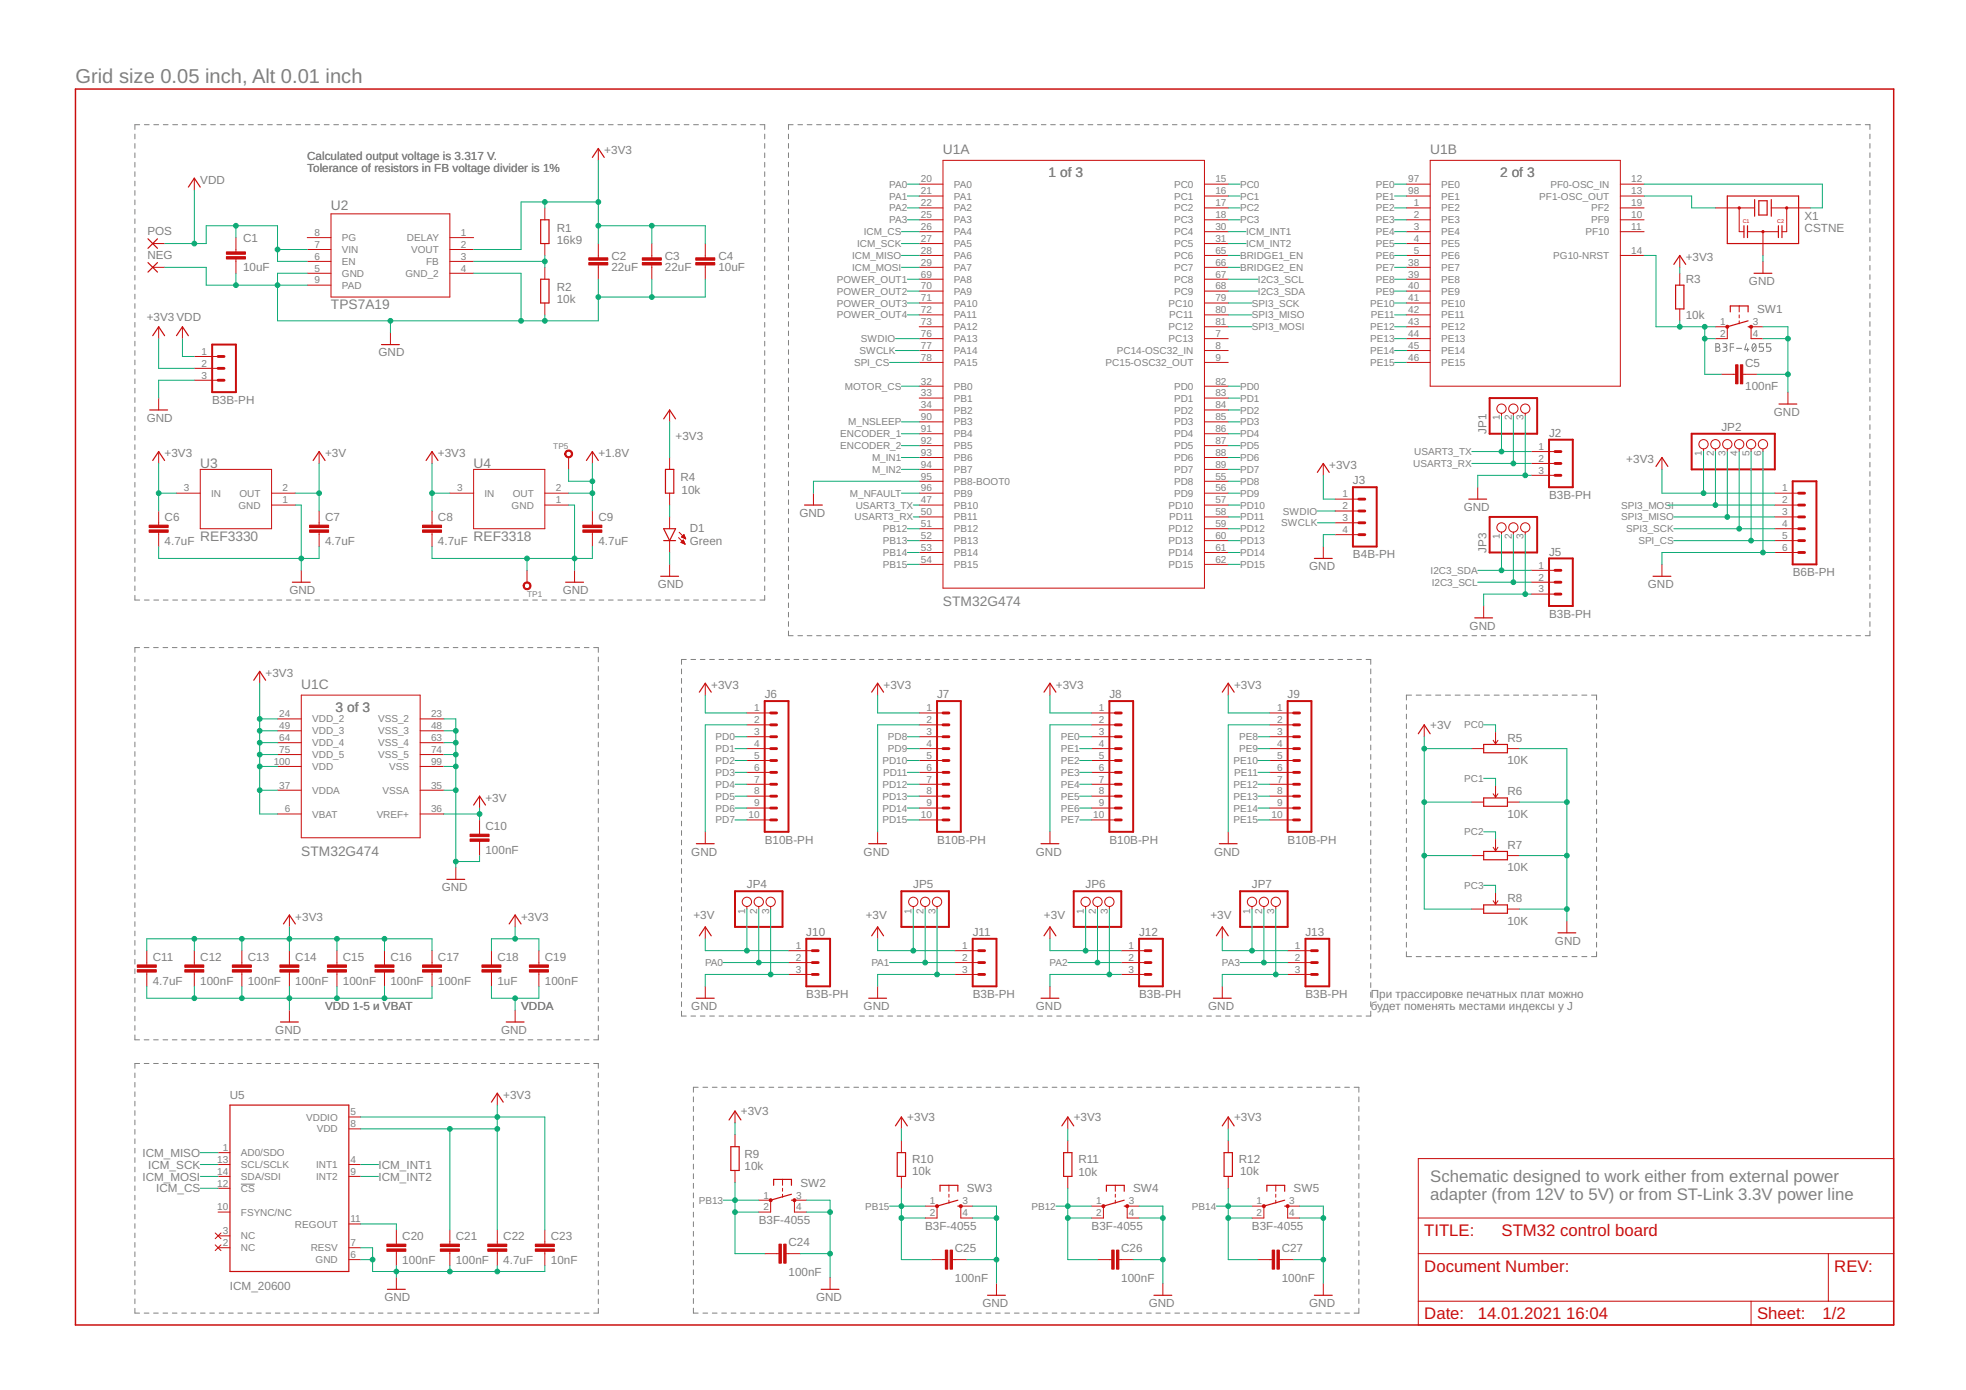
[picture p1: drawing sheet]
<svg xmlns="http://www.w3.org/2000/svg" width="420mm" height="297mm" viewBox="0 0 420 297" stroke-linecap="round" stroke-linejoin="round" font-family="sans-serif">
<defs><g id="words">
<text font-size="4.3" fill="#808080" x="16.1" y="17.8">Grid size 0.05 inch, Alt 0.01 inch</text>
<g font-size="3.6" fill="#808080">
<text x="305.7" y="252.7">Schematic designed to work either from external power</text>
<text x="305.7" y="256.5">adapter (from 12V to 5V) or from ST-Link 3.3V power line</text>
</g>
<g font-size="3.6" fill="#c90d0c">
<text x="304.4" y="264.1">TITLE:</text>
<text x="320.9" y="264.1">STM32 control board</text>
<text x="304.4" y="271.7">Document Number:</text>
<text x="392" y="271.7">REV:</text>
<text x="304.4" y="281.9">Date:</text>
<text x="315.8" y="281.9">14.01.2021</text>
<text x="334.7" y="281.9">16:04</text>
<text x="375.5" y="281.9">Sheet:</text>
<text x="389.5" y="281.9">1/2</text>
</g>
<g font-size="2.9" fill="#808080">
<text x="201.5" y="33">U1A</text>
<text x="305.7" y="33">U1B</text>
<text x="224.1" y="37.9">1 of 3</text>
<text x="320.6" y="37.9">2 of 3</text>
<text x="70.7" y="44.9">U2</text>
<text x="70.7" y="66">TPS7A19</text>
<text x="42.8" y="100">U3</text>
<text x="101.2" y="100">U4</text>
<text x="42.8" y="115.5">REF3330</text>
<text x="101.2" y="115.5">REF3318</text>
<text x="201.5" y="129.5">STM32G474</text>
<text x="64.4" y="147.3">U1C</text>
<text x="71.7" y="152.1">3 of 3</text>
<text x="64.4" y="182.8">STM32G474</text>
</g>
<g font-size="2.5" fill="#808080">
<text x="65.7" y="34.1">Calculated output voltage iis 3.317 V.</text>
<text x="65.7" y="34.1">Calculated output voltage s 3.317 V.</text>
<text x="129.1" y="33">+3V3</text>
<text x="42.8" y="39.4">VDD</text>
<text x="65.7" y="36.8">Tolerance of resistors iin FB voltage divider iis 1%</text>
<text x="65.7" y="36.8">Tolerance of resistors n FB voltage divider s 1%</text>
<text x="385.6" y="47">X1</text>
<text x="31.5" y="50.2">POS</text>
<text x="51.9" y="51.7">C1</text>
<text x="119" y="52">16k9</text>
<text x="119" y="49.5">R1</text>
<text x="385.6" y="49.5">CSTNE</text>
<text x="31.5" y="55.3">NEG</text>
<text x="51.9" y="58">10uF</text>
<text x="130.7" y="58">22uF</text>
<text x="130.7" y="55.5">C2</text>
<text x="142.1" y="58">22uF</text>
<text x="142.1" y="55.5">C3</text>
<text x="153.5" y="58">10uF</text>
<text x="153.5" y="55.5">C4</text>
<text x="360.3" y="55.9">+3V3</text>
<text x="119" y="64.7">10k</text>
<text x="119" y="62.2">R2</text>
<text x="360.3" y="60.6">R3</text>
<text x="373.8" y="60.9">GND</text>
<text x="31.4" y="68.6">+3V3 VDD</text>
<text x="360.3" y="68.2">10k</text>
<text x="375.5" y="66.9">SW1</text>
<text x="80.9" y="76.2">GND</text>
<text x="373" y="83.4">100nF</text>
<text x="373" y="78.3">C5</text>
<text x="45.3" y="86.3">B3B-PH</text>
<text x="379.1" y="88.9">GND</text>
<text x="31.4" y="90.1">GND</text>
<text x="144.4" y="94">+3V3</text>
<text x="317.7" y="92.7" transform="rotate(-90 317.7 92.7)">JP1</text>
<text x="331.1" y="93.3">J2</text>
<text x="367.9" y="92">JP2</text>
<text x="35.2" y="97.8">+3V3</text>
<text x="69.5" y="97.8">+3V</text>
<text x="93.6" y="97.8">+3V3</text>
<text x="127.9" y="97.8">+1.8V</text>
<text x="284.1" y="100.3">+3V3</text>
<text x="347.6" y="99">+3V3</text>
<text x="145.4" y="102.9">R4</text>
<text x="145.7" y="105.6">10k</text>
<text x="289.1" y="103.5">J3</text>
<text x="331.1" y="106.6">B3B-PH</text>
<text x="35.2" y="111.3">C6</text>
<text x="69.5" y="111.3">C7</text>
<text x="93.6" y="111.3">C8</text>
<text x="127.9" y="111.3">C9</text>
<text x="147.4" y="113.8">D1</text>
<text x="170.8" y="110.5">GND</text>
<text x="312.8" y="109.2">GND</text>
<text x="35.2" y="116.4">4.7uF</text>
<text x="69.5" y="116.4">4.7uF</text>
<text x="93.6" y="116.4">4.7uF</text>
<text x="127.9" y="116.4">4.7uF</text>
<text x="147.4" y="116.4">Green</text>
<text x="289.1" y="119.3">B4B-PH</text>
<text x="317.7" y="118.1" transform="rotate(-90 317.7 118.1)">JP3</text>
<text x="331.1" y="118.7">J5</text>
<text x="140.6" y="125.7">GND</text>
<text x="279.8" y="121.9">GND</text>
<text x="352.2" y="125.7">GND</text>
<text x="383.1" y="123.2">B6B-PH</text>
<text x="61.8" y="127">GND</text>
<text x="120.3" y="127">GND</text>
<text x="314.1" y="134.6">GND</text>
<text x="331.1" y="132">B3B-PH</text>
<text x="56.8" y="144.7">+3V3</text>
<text x="152" y="147.3">+3V3</text>
<text x="163.4" y="149.2">J6</text>
<text x="188.8" y="147.3">+3V3</text>
<text x="200.3" y="149.2">J7</text>
<text x="225.7" y="147.3">+3V3</text>
<text x="237.1" y="149.2">J8</text>
<text x="263.7" y="147.3">+3V3</text>
<text x="275.2" y="149.2">J9</text>
<text x="305.7" y="155.8">+3V</text>
<text x="322.2" y="158.5">R5</text>
<text x="322.2" y="163.3">10K</text>
<text x="103.7" y="171.4">+3V</text>
<text x="322.2" y="169.9">R6</text>
<text x="103.7" y="177.4">C10</text>
<text x="322.2" y="174.7">10K</text>
<text x="103.7" y="182.5">100nF</text>
<text x="147.7" y="182.8">GND</text>
<text x="163.4" y="180.3">B10B-PH</text>
<text x="184.6" y="182.8">GND</text>
<text x="200.3" y="180.3">B10B-PH</text>
<text x="221.4" y="182.8">GND</text>
<text x="237.1" y="180.3">B10B-PH</text>
<text x="259.5" y="182.8">GND</text>
<text x="275.2" y="180.3">B10B-PH</text>
<text x="322.2" y="181.3">R7</text>
<text x="94.4" y="190.5">GND</text>
<text x="159.6" y="189.8">JP4</text>
<text x="195.2" y="189.8">JP5</text>
<text x="232" y="189.8">JP6</text>
<text x="267.6" y="189.8">JP7</text>
<text x="322.2" y="186.1">10K</text>
<text x="63.1" y="196.8">+3V3</text>
<text x="111.4" y="196.8">+3V3</text>
<text x="148.2" y="196.4">+3V</text>
<text x="185" y="196.4">+3V</text>
<text x="223.1" y="196.4">+3V</text>
<text x="258.7" y="196.4">+3V</text>
<text x="322.2" y="197.6">10K</text>
<text x="322.2" y="192.8">R8</text>
<text x="172.3" y="200">J10</text>
<text x="207.9" y="200">J11</text>
<text x="243.4" y="200">J12</text>
<text x="279" y="200">J13</text>
<text x="332.3" y="201.9">GND</text>
<text x="32.6" y="205.3">C11</text>
<text x="42.8" y="205.3">C12</text>
<text x="53" y="205.3">C13</text>
<text x="63.1" y="205.3">C14</text>
<text x="73.3" y="205.3">C15</text>
<text x="83.4" y="205.3">C16</text>
<text x="93.6" y="205.3">C17</text>
<text x="106.3" y="205.3">C18</text>
<text x="116.4" y="205.3">C19</text>
<text x="32.6" y="210.4">4.7uF</text>
<text x="42.8" y="210.4">100nF</text>
<text x="53" y="210.4">100nF</text>
<text x="63.1" y="210.4">100nF</text>
<text x="69.5" y="215.8">VDD 1-5 и VBAT</text>
<text x="73.3" y="210.4">100nF</text>
<text x="83.4" y="210.4">100nF</text>
<text x="93.6" y="210.4">100nF</text>
<text x="106.3" y="210.4">1uF</text>
<text x="111.4" y="215.8">VDDA</text>
<text x="116.4" y="210.4">100nF</text>
<text x="147.7" y="215.8">GND</text>
<text x="172.3" y="213.3">B3B-PH</text>
<text x="184.6" y="215.8">GND</text>
<text x="207.9" y="213.3">B3B-PH</text>
<text x="221.4" y="215.8">GND</text>
<text x="243.4" y="213.3">B3B-PH</text>
<text x="258.2" y="215.8">GND</text>
<text x="279" y="213.3">B3B-PH</text>
<text x="293" y="213.2">При трассировке печатных плат можно</text>
<text x="293" y="215.8">будет поменять местами индексы у J</text>
<text x="58.8" y="220.9">GND</text>
<text x="107.1" y="220.9">GND</text>
<text x="49.1" y="234.9">U5</text>
<text x="107.6" y="234.9">+3V3</text>
<text x="158.4" y="238.3">+3V3</text>
<text x="193.9" y="239.6">+3V3</text>
<text x="229.5" y="239.6">+3V3</text>
<text x="263.7" y="239.6">+3V3</text>
<text x="30.4" y="247.2">ICM_MISO</text>
<text x="31.7" y="249.8">ICM_SCK</text>
<text x="80.9" y="249.8">ICM_INT1</text>
<text x="159.1" y="247.5">R9</text>
<text x="159.1" y="250">10k</text>
<text x="194.9" y="251">10k</text>
<text x="194.9" y="248.5">R10</text>
<text x="230.5" y="248.5">R11</text>
<text x="230.5" y="251.3">10k</text>
<text x="264.8" y="248.5">R12</text>
<text x="265" y="251">10k</text>
<text x="30.4" y="252.3">ICM_MOSI</text>
<text x="33.4" y="254.8">ICM_CS</text>
<text x="80.9" y="252.3">ICM_INT2</text>
<text x="171.1" y="253.6">SW2</text>
<text x="206.6" y="254.8">SW3</text>
<text x="242.2" y="254.8">SW4</text>
<text x="276.4" y="254.8">SW5</text>
<text x="162.2" y="261.6">B3F-4055</text>
<text x="197.7" y="262.8">B3F-4055</text>
<text x="233.3" y="262.8">B3F-4055</text>
<text x="267.6" y="262.8">B3F-4055</text>
<text x="86" y="265">C20</text>
<text x="97.4" y="265">C21</text>
<text x="107.6" y="265">C22</text>
<text x="117.7" y="265">C23</text>
<text x="168.5" y="266.3">C24</text>
<text x="204.1" y="267.5">C25</text>
<text x="239.6" y="267.5">C26</text>
<text x="273.9" y="267.5">C27</text>
<text x="49.1" y="275.6">ICM_20600</text>
<text x="86" y="270.1">100nF</text>
<text x="97.4" y="270.1">100nF</text>
<text x="107.6" y="270.1">4.7uF</text>
<text x="117.7" y="270.1">10nF</text>
<text x="168.5" y="272.6">100nF</text>
<text x="204.1" y="273.9">100nF</text>
<text x="239.6" y="273.9">100nF</text>
<text x="273.9" y="273.9">100nF</text>
<text x="82.2" y="278.1">GND</text>
<text x="174.4" y="278.1">GND</text>
<text x="209.9" y="279.3">GND</text>
<text x="245.5" y="279.3">GND</text>
<text x="279.8" y="279.3">GND</text>
</g>
<g font-size="2.1" fill="#808080">
<text x="190" y="40.1">PA0</text>
<text x="196.8" y="39">20</text>
<text x="196.8" y="41.5">21</text>
<text x="203.9" y="40.1">PA0</text>
<text x="250.9" y="40.1">PC0</text>
<text x="259.7" y="39">15</text>
<text x="259.7" y="41.5">16</text>
<text x="265" y="40.1">PC0</text>
<text x="294" y="40.1">PE0</text>
<text x="300.9" y="39">97</text>
<text x="300.9" y="41.5">98</text>
<text x="308" y="40.1">PE0</text>
<text x="331.4" y="40.1">PF0-OSC_IN</text>
<text x="348.6" y="39">12</text>
<text x="348.6" y="41.5">13</text>
<text x="190" y="42.7">PA1</text>
<text x="190" y="45.2">PA2</text>
<text x="190" y="47.7">PA3</text>
<text x="196.8" y="44.1">22</text>
<text x="196.8" y="46.6">25</text>
<text x="203.9" y="42.7">PA1</text>
<text x="203.9" y="45.2">PA2</text>
<text x="203.9" y="47.7">PA3</text>
<text x="250.9" y="42.7">PC1</text>
<text x="250.9" y="45.2">PC2</text>
<text x="250.9" y="47.7">PC3</text>
<text x="259.7" y="44.1">17</text>
<text x="259.7" y="46.6">18</text>
<text x="265" y="42.7">PC1</text>
<text x="265" y="45.2">PC2</text>
<text x="265" y="47.7">PC3</text>
<text x="294" y="47.7">PE3</text>
<text x="294" y="45.2">PE2</text>
<text x="294" y="42.7">PE1</text>
<text x="302.1" y="44.1">1</text>
<text x="302.1" y="46.6">2</text>
<text x="308" y="42.7">PE1</text>
<text x="308" y="45.2">PE2</text>
<text x="308" y="47.7">PE3</text>
<text x="329" y="42.7">PF1-OSC_OUT</text>
<text x="340" y="45.2">PF2</text>
<text x="340" y="47.7">PF9</text>
<text x="348.6" y="44.1">19</text>
<text x="348.6" y="46.6">10</text>
<text x="67.2" y="53">7</text>
<text x="67.2" y="50.4">8</text>
<text x="73.1" y="51.5">PG</text>
<text x="87" y="51.5">DELAY</text>
<text x="98.5" y="50.4">1</text>
<text x="98.5" y="53">2</text>
<text x="183.2" y="52.8">ICM_SCK</text>
<text x="184.6" y="50.3">ICM_CS</text>
<text x="196.8" y="49.2">26</text>
<text x="196.8" y="51.7">27</text>
<text x="203.9" y="50.3">PA4</text>
<text x="203.9" y="52.8">PA5</text>
<text x="250.9" y="50.3">PC4</text>
<text x="250.9" y="52.8">PC5</text>
<text x="259.7" y="49.2">30</text>
<text x="259.7" y="51.7">31</text>
<text x="266.3" y="50.3">ICM_INT1</text>
<text x="266.3" y="52.8">ICM_INT2</text>
<text x="294" y="52.8">PE5</text>
<text x="294" y="50.3">PE4</text>
<text x="302.1" y="49.2">3</text>
<text x="302.1" y="51.7">4</text>
<text x="308" y="50.3">PE4</text>
<text x="308" y="52.8">PE5</text>
<text x="338.9" y="50.3">PF10</text>
<text x="348.6" y="49.2">11</text>
<text x="67.2" y="58">5</text>
<text x="67.2" y="55.5">6</text>
<text x="73.1" y="59.2">GND</text>
<text x="73.1" y="56.6">EN</text>
<text x="73.1" y="54.1">VIN</text>
<text x="86.7" y="59.2">GND_2</text>
<text x="87.8" y="54.1">VOUT</text>
<text x="91.1" y="56.6">FB</text>
<text x="98.5" y="55.5">3</text>
<text x="98.5" y="58">4</text>
<text x="182.1" y="55.4">ICM_MISO</text>
<text x="182.1" y="57.9">ICM_MOSI</text>
<text x="196.8" y="54.2">28</text>
<text x="196.8" y="56.8">29</text>
<text x="196.8" y="59.3">69</text>
<text x="203.9" y="55.4">PA6</text>
<text x="203.9" y="57.9">PA7</text>
<text x="250.9" y="55.4">PC6</text>
<text x="250.9" y="57.9">PC7</text>
<text x="259.7" y="54.2">65</text>
<text x="259.7" y="56.8">66</text>
<text x="259.7" y="59.3">67</text>
<text x="265" y="57.9">BRIDGE2_EN</text>
<text x="265" y="55.4">BRIDGE1_EN</text>
<text x="294" y="57.9">PE7</text>
<text x="294" y="55.4">PE6</text>
<text x="300.9" y="56.8">38</text>
<text x="300.9" y="59.3">39</text>
<text x="302.1" y="54.2">5</text>
<text x="308" y="55.4">PE6</text>
<text x="308" y="57.9">PE7</text>
<text x="332" y="55.4">PG10-NRST</text>
<text x="348.6" y="54.2">14</text>
<text x="67.2" y="60.6">9</text>
<text x="73.1" y="61.7">PAD</text>
<text x="178.8" y="60.4">POWER_OUT1</text>
<text x="178.8" y="63">POWER_OUT2</text>
<text x="178.8" y="65.5">POWER_OUT3</text>
<text x="196.8" y="61.9">70</text>
<text x="196.8" y="64.4">71</text>
<text x="203.9" y="60.4">PA8</text>
<text x="203.9" y="63">PA9</text>
<text x="203.9" y="65.5">PA10</text>
<text x="249.7" y="65.5">PC10</text>
<text x="250.9" y="60.4">PC8</text>
<text x="250.9" y="63">PC9</text>
<text x="259.7" y="61.9">68</text>
<text x="259.7" y="64.4">79</text>
<text x="267.6" y="65.5">SPI3_SCK</text>
<text x="268.8" y="60.4">I2C3_SCL</text>
<text x="268.8" y="63">I2C3_SDA</text>
<text x="292.8" y="65.5">PE10</text>
<text x="294" y="63">PE9</text>
<text x="294" y="60.4">PE8</text>
<text x="300.9" y="61.9">40</text>
<text x="300.9" y="64.4">41</text>
<text x="308" y="60.4">PE8</text>
<text x="308" y="63">PE9</text>
<text x="308" y="65.5">PE10</text>
<text x="178.8" y="68">POWER_OUT4</text>
<text x="196.8" y="66.9">72</text>
<text x="196.8" y="69.5">73</text>
<text x="203.9" y="68">PA11</text>
<text x="203.9" y="70.6">PA12</text>
<text x="249.7" y="70.6">PC12</text>
<text x="249.9" y="68">PC11</text>
<text x="259.7" y="66.9">80</text>
<text x="259.7" y="69.5">81</text>
<text x="267.6" y="70.6">SPI3_MOSI</text>
<text x="267.6" y="68">SPI3_MISO</text>
<text x="292.8" y="70.6">PE12</text>
<text x="293" y="68">PE11</text>
<text x="300.9" y="66.9">42</text>
<text x="300.9" y="69.5">43</text>
<text x="308" y="68">PE11</text>
<text x="308" y="70.6">PE12</text>
<text x="367.6" y="69.5">1</text>
<text x="374.6" y="69.5">3</text>
<text x="43.1" y="75.8">1</text>
<text x="183.7" y="75.7">SWCLK</text>
<text x="184" y="73.1">SWDIO</text>
<text x="196.8" y="72">76</text>
<text x="196.8" y="74.5">77</text>
<text x="196.8" y="77.1">78</text>
<text x="203.9" y="73.1">PA13</text>
<text x="203.9" y="75.7">PA14</text>
<text x="238.7" y="75.7">PC14-OSC32_IN</text>
<text x="249.7" y="73.1">PC13</text>
<text x="259.7" y="72">7</text>
<text x="259.7" y="74.5">8</text>
<text x="259.7" y="77.1">9</text>
<text x="292.8" y="75.7">PE14</text>
<text x="292.8" y="73.1">PE13</text>
<text x="300.9" y="72">44</text>
<text x="300.9" y="74.5">45</text>
<text x="300.9" y="77.1">46</text>
<text x="308" y="73.1">PE13</text>
<text x="308" y="75.7">PE14</text>
<text x="367.6" y="72">2</text>
<text x="374.6" y="72">4</text>
<text x="43.1" y="78.4">2</text>
<text x="43.1" y="80.9">3</text>
<text x="180.6" y="83.3">MOTOR_CS</text>
<text x="182.5" y="78.2">SPI_CS</text>
<text x="196.8" y="82.2">32</text>
<text x="203.9" y="78.2">PA15</text>
<text x="203.9" y="83.3">PB0</text>
<text x="236.3" y="78.2">PC15-OSC32_OUT</text>
<text x="250.9" y="83.3">PD0</text>
<text x="259.7" y="82.2">82</text>
<text x="265" y="83.3">PD0</text>
<text x="292.8" y="78.2">PE15</text>
<text x="308" y="78.2">PE15</text>
<text x="196.8" y="84.7">33</text>
<text x="196.8" y="87.2">34</text>
<text x="196.8" y="89.8">90</text>
<text x="203.9" y="85.8">PB1</text>
<text x="203.9" y="88.4">PB2</text>
<text x="250.9" y="85.8">PD1</text>
<text x="250.9" y="88.4">PD2</text>
<text x="259.7" y="84.7">83</text>
<text x="259.7" y="87.2">84</text>
<text x="259.7" y="89.8">85</text>
<text x="265" y="85.8">PD1</text>
<text x="265" y="88.4">PD2</text>
<text x="320.5" y="89.9" transform="rotate(-90 320.5 89.9)">1</text>
<text x="323.1" y="89.9" transform="rotate(-90 323.1 89.9)">2</text>
<text x="325.6" y="89.9" transform="rotate(-90 325.6 89.9)">3</text>
<text x="179.6" y="93.4">ENCODER_1</text>
<text x="179.6" y="96">ENCODER_2</text>
<text x="181.3" y="90.9">M_NSLEEP</text>
<text x="196.8" y="92.3">91</text>
<text x="196.8" y="94.9">92</text>
<text x="203.9" y="90.9">PB3</text>
<text x="203.9" y="93.4">PB4</text>
<text x="203.9" y="96">PB5</text>
<text x="250.9" y="90.9">PD3</text>
<text x="250.9" y="93.4">PD4</text>
<text x="250.9" y="96">PD5</text>
<text x="259.7" y="92.3">86</text>
<text x="259.7" y="94.9">87</text>
<text x="265" y="90.9">PD3</text>
<text x="265" y="93.4">PD4</text>
<text x="265" y="96">PD5</text>
<text x="186.4" y="98.5">M_IN1</text>
<text x="186.4" y="101.1">M_IN2</text>
<text x="196.8" y="97.4">93</text>
<text x="196.8" y="99.9">94</text>
<text x="203.9" y="98.5">PB6</text>
<text x="203.9" y="101.1">PB7</text>
<text x="250.9" y="98.5">PD6</text>
<text x="250.9" y="101.1">PD7</text>
<text x="259.7" y="97.4">88</text>
<text x="259.7" y="99.9">89</text>
<text x="265" y="98.5">PD6</text>
<text x="265" y="101.1">PD7</text>
<text x="302" y="99.8">USART3_RX</text>
<text x="302.2" y="97.3">USART3_TX</text>
<text x="328.8" y="96.1">1</text>
<text x="328.8" y="98.7">2</text>
<text x="328.8" y="101.2">3</text>
<text x="363.7" y="97.5" transform="rotate(-90 363.7 97.5)">1</text>
<text x="366.3" y="97.5" transform="rotate(-90 366.3 97.5)">2</text>
<text x="368.8" y="97.5" transform="rotate(-90 368.8 97.5)">3</text>
<text x="371.3" y="97.5" transform="rotate(-90 371.3 97.5)">4</text>
<text x="373.9" y="97.5" transform="rotate(-90 373.9 97.5)">5</text>
<text x="376.4" y="97.5" transform="rotate(-90 376.4 97.5)">6</text>
<text x="39.3" y="105">3</text>
<text x="45.1" y="106.1">IN</text>
<text x="51.2" y="106.1">OUT</text>
<text x="60.4" y="105">2</text>
<text x="60.4" y="107.6">1</text>
<text x="97.7" y="105">3</text>
<text x="103.5" y="106.1">IN</text>
<text x="109.6" y="106.1">OUT</text>
<text x="118.8" y="105">2</text>
<text x="118.8" y="107.6">1</text>
<text x="181.7" y="106.1">M_NFAULT</text>
<text x="196.8" y="102.5">95</text>
<text x="196.8" y="105">96</text>
<text x="196.8" y="107.6">47</text>
<text x="203.9" y="103.6">PB8-BOOT0</text>
<text x="203.9" y="106.1">PB9</text>
<text x="250.9" y="103.6">PD8</text>
<text x="250.9" y="106.1">PD9</text>
<text x="259.7" y="102.5">55</text>
<text x="259.7" y="105">56</text>
<text x="259.7" y="107.6">57</text>
<text x="265" y="103.6">PD8</text>
<text x="265" y="106.1">PD9</text>
<text x="286.9" y="106.3">1</text>
<text x="380.9" y="105">1</text>
<text x="380.9" y="107.6">2</text>
<text x="50.9" y="108.7">GND</text>
<text x="109.3" y="108.7">GND</text>
<text x="182.6" y="111.2">USART3_RX</text>
<text x="182.9" y="108.7">USART3_TX</text>
<text x="188.7" y="113.8">PB12</text>
<text x="196.8" y="110.1">50</text>
<text x="196.8" y="112.6">51</text>
<text x="203.9" y="108.7">PB10</text>
<text x="203.9" y="111.2">PB11</text>
<text x="203.9" y="113.8">PB12</text>
<text x="249.7" y="108.7">PD10</text>
<text x="249.7" y="113.8">PD12</text>
<text x="249.9" y="111.2">PD11</text>
<text x="259.7" y="110.1">58</text>
<text x="259.7" y="112.6">59</text>
<text x="265" y="108.7">PD10</text>
<text x="265" y="111.2">PD11</text>
<text x="265" y="113.8">PD12</text>
<text x="273.8" y="112.5">SWCLK</text>
<text x="274.2" y="110">SWDIO</text>
<text x="286.9" y="108.8">2</text>
<text x="286.9" y="111.4">3</text>
<text x="286.9" y="113.9">4</text>
<text x="346.5" y="108.7">SPI3_MOSI</text>
<text x="346.5" y="111.2">SPI3_MISO</text>
<text x="347.5" y="113.8">SPI3_SCK</text>
<text x="380.9" y="110.1">3</text>
<text x="380.9" y="112.6">4</text>
<text x="188.7" y="118.8">PB14</text>
<text x="188.7" y="116.3">PB13</text>
<text x="196.8" y="115.2">52</text>
<text x="196.8" y="117.7">53</text>
<text x="203.9" y="116.3">PB13</text>
<text x="203.9" y="118.8">PB14</text>
<text x="249.7" y="116.3">PD13</text>
<text x="249.7" y="118.8">PD14</text>
<text x="259.7" y="115.2">60</text>
<text x="259.7" y="117.7">61</text>
<text x="265" y="116.3">PD13</text>
<text x="265" y="118.8">PD14</text>
<text x="320.5" y="115.2" transform="rotate(-90 320.5 115.2)">1</text>
<text x="323.1" y="115.2" transform="rotate(-90 323.1 115.2)">2</text>
<text x="325.6" y="115.2" transform="rotate(-90 325.6 115.2)">3</text>
<text x="350.1" y="116.3">SPI_CS</text>
<text x="380.9" y="115.2">5</text>
<text x="380.9" y="117.7">6</text>
<text x="188.7" y="121.4">PB15</text>
<text x="196.8" y="120.3">54</text>
<text x="203.9" y="121.4">PB15</text>
<text x="249.7" y="121.4">PD15</text>
<text x="259.7" y="120.3">62</text>
<text x="265" y="121.4">PD15</text>
<text x="305.7" y="122.6">I2C3_SDA</text>
<text x="306" y="125.2">I2C3_SCL</text>
<text x="328.8" y="121.5">1</text>
<text x="328.8" y="124.1">2</text>
<text x="328.8" y="126.6">3</text>
<text x="59.7" y="153.3">24</text>
<text x="59.7" y="155.8">49</text>
<text x="66.7" y="154.4">VDD_2</text>
<text x="80.8" y="154.4">VSS_2</text>
<text x="92.1" y="153.3">23</text>
<text x="92.1" y="155.8">48</text>
<text x="161.2" y="152">1</text>
<text x="161.2" y="154.5">2</text>
<text x="198" y="152">1</text>
<text x="198" y="154.5">2</text>
<text x="234.8" y="152">1</text>
<text x="234.8" y="154.5">2</text>
<text x="272.9" y="152">1</text>
<text x="272.9" y="154.5">2</text>
<text x="312.9" y="155.7">PC0</text>
<text x="59.7" y="158.4">64</text>
<text x="59.7" y="160.9">75</text>
<text x="66.7" y="156.9">VDD_3</text>
<text x="66.7" y="159.5">VDD_4</text>
<text x="80.8" y="156.9">VSS_3</text>
<text x="80.8" y="159.5">VSS_4</text>
<text x="92.1" y="158.4">63</text>
<text x="92.1" y="160.9">74</text>
<text x="152.9" y="158.2">PD0</text>
<text x="152.9" y="160.7">PD1</text>
<text x="161.2" y="157.1">3</text>
<text x="161.2" y="159.6">4</text>
<text x="189.8" y="158.2">PD8</text>
<text x="189.8" y="160.7">PD9</text>
<text x="198" y="157.1">3</text>
<text x="198" y="159.6">4</text>
<text x="226.7" y="160.7">PE1</text>
<text x="226.7" y="158.2">PE0</text>
<text x="234.8" y="157.1">3</text>
<text x="234.8" y="159.6">4</text>
<text x="264.8" y="160.7">PE9</text>
<text x="264.8" y="158.2">PE8</text>
<text x="272.9" y="157.1">3</text>
<text x="272.9" y="159.6">4</text>
<text x="58.5" y="163.4">100</text>
<text x="66.7" y="162">VDD_5</text>
<text x="66.7" y="164.6">VDD</text>
<text x="80.8" y="162">VSS_5</text>
<text x="83.2" y="164.6">VSS</text>
<text x="92.1" y="163.4">99</text>
<text x="152.9" y="163.3">PD2</text>
<text x="152.9" y="165.8">PD3</text>
<text x="161.2" y="162.2">5</text>
<text x="161.2" y="164.7">6</text>
<text x="161.2" y="167.2">7</text>
<text x="188.6" y="163.3">PD10</text>
<text x="188.7" y="165.8">PD11</text>
<text x="198" y="162.2">5</text>
<text x="198" y="164.7">6</text>
<text x="198" y="167.2">7</text>
<text x="226.7" y="165.8">PE3</text>
<text x="226.7" y="163.3">PE2</text>
<text x="234.8" y="162.2">5</text>
<text x="234.8" y="164.7">6</text>
<text x="234.8" y="167.2">7</text>
<text x="263.6" y="163.3">PE10</text>
<text x="263.8" y="165.8">PE11</text>
<text x="272.9" y="162.2">5</text>
<text x="272.9" y="164.7">6</text>
<text x="272.9" y="167.2">7</text>
<text x="312.9" y="167.1">PC1</text>
<text x="59.7" y="168.5">37</text>
<text x="60.9" y="173.6">6</text>
<text x="66.7" y="169.6">VDDA</text>
<text x="81.8" y="169.6">VSSA</text>
<text x="92.1" y="168.5">35</text>
<text x="92.1" y="173.6">36</text>
<text x="152.9" y="168.4">PD4</text>
<text x="152.9" y="170.9">PD5</text>
<text x="152.9" y="173.4">PD6</text>
<text x="161.2" y="169.8">8</text>
<text x="161.2" y="172.3">9</text>
<text x="188.6" y="168.4">PD12</text>
<text x="188.6" y="170.9">PD13</text>
<text x="188.6" y="173.4">PD14</text>
<text x="198" y="169.8">8</text>
<text x="198" y="172.3">9</text>
<text x="226.7" y="173.4">PE6</text>
<text x="226.7" y="170.9">PE5</text>
<text x="226.7" y="168.4">PE4</text>
<text x="234.8" y="169.8">8</text>
<text x="234.8" y="172.3">9</text>
<text x="263.6" y="173.4">PE14</text>
<text x="263.6" y="170.9">PE13</text>
<text x="263.6" y="168.4">PE12</text>
<text x="272.9" y="169.8">8</text>
<text x="272.9" y="172.3">9</text>
<text x="66.7" y="174.7">VBAT</text>
<text x="80.5" y="174.7">VREF+</text>
<text x="152.9" y="176">PD7</text>
<text x="160" y="174.9">10</text>
<text x="188.6" y="176">PD15</text>
<text x="196.8" y="174.9">10</text>
<text x="226.7" y="176">PE7</text>
<text x="233.6" y="174.9">10</text>
<text x="263.6" y="176">PE15</text>
<text x="271.7" y="174.9">10</text>
<text x="312.9" y="178.5">PC2</text>
<text x="312.9" y="189.9">PC3</text>
<text x="159.3" y="195.2" transform="rotate(-90 159.3 195.2)">1</text>
<text x="161.8" y="195.2" transform="rotate(-90 161.8 195.2)">2</text>
<text x="164.3" y="195.2" transform="rotate(-90 164.3 195.2)">3</text>
<text x="194.8" y="195.2" transform="rotate(-90 194.8 195.2)">1</text>
<text x="197.4" y="195.2" transform="rotate(-90 197.4 195.2)">2</text>
<text x="199.9" y="195.2" transform="rotate(-90 199.9 195.2)">3</text>
<text x="231.6" y="195.2" transform="rotate(-90 231.6 195.2)">1</text>
<text x="234.2" y="195.2" transform="rotate(-90 234.2 195.2)">2</text>
<text x="236.7" y="195.2" transform="rotate(-90 236.7 195.2)">3</text>
<text x="267.2" y="195.2" transform="rotate(-90 267.2 195.2)">1</text>
<text x="269.7" y="195.2" transform="rotate(-90 269.7 195.2)">2</text>
<text x="272.3" y="195.2" transform="rotate(-90 272.3 195.2)">3</text>
<text x="170.1" y="202.8">1</text>
<text x="205.6" y="202.8">1</text>
<text x="241.2" y="202.8">1</text>
<text x="276.7" y="202.8">1</text>
<text x="150.7" y="206.5">PA0</text>
<text x="170.1" y="205.3">2</text>
<text x="170.1" y="207.9">3</text>
<text x="186.2" y="206.5">PA1</text>
<text x="205.6" y="205.3">2</text>
<text x="205.6" y="207.9">3</text>
<text x="224.3" y="206.5">PA2</text>
<text x="241.2" y="205.3">2</text>
<text x="241.2" y="207.9">3</text>
<text x="261.1" y="206.5">PA3</text>
<text x="276.7" y="205.3">2</text>
<text x="276.7" y="207.9">3</text>
<text x="65.4" y="239.5">VDDIO</text>
<text x="74.9" y="238.3">5</text>
<text x="47.6" y="246">1</text>
<text x="67.7" y="242">VDD</text>
<text x="74.9" y="240.9">8</text>
<text x="46.4" y="248.5">13</text>
<text x="46.4" y="251">14</text>
<text x="51.5" y="247.1">AD0/SDO</text>
<text x="51.5" y="249.6">SCL/SCLK</text>
<text x="67.6" y="249.6">INT1</text>
<text x="74.9" y="248.5">4</text>
<text x="74.9" y="251">9</text>
<text x="46.4" y="253.6">12</text>
<text x="51.5" y="254.7">CS</text>
<text x="51.5" y="252.2">SDA/SDI</text>
<text x="67.6" y="252.2">INT2</text>
<text x="149.3" y="257.2">PB13</text>
<text x="163.2" y="256.1">1</text>
<text x="170.1" y="256.1">3</text>
<text x="198.7" y="257.4">1</text>
<text x="205.7" y="257.4">3</text>
<text x="234.3" y="257.4">1</text>
<text x="241.2" y="257.4">3</text>
<text x="268.6" y="257.4">1</text>
<text x="275.5" y="257.4">3</text>
<text x="46.4" y="258.7">10</text>
<text x="47.6" y="263.7">3</text>
<text x="51.5" y="259.8">FSYNC/NC</text>
<text x="63" y="262.3">REGOUT</text>
<text x="74.9" y="261.2">11</text>
<text x="163.2" y="258.7">2</text>
<text x="170.1" y="258.7">4</text>
<text x="184.9" y="258.5">PB15</text>
<text x="198.7" y="259.9">2</text>
<text x="205.7" y="259.9">4</text>
<text x="220.4" y="258.5">PB12</text>
<text x="234.3" y="259.9">2</text>
<text x="241.2" y="259.9">4</text>
<text x="254.7" y="258.5">PB14</text>
<text x="268.6" y="259.9">2</text>
<text x="275.5" y="259.9">4</text>
<text x="47.6" y="266.3">2</text>
<text x="51.5" y="264.9">NC</text>
<text x="51.5" y="267.4">NC</text>
<text x="66.4" y="267.4">RESV</text>
<text x="67.4" y="269.9">GND</text>
<text x="74.9" y="268.8">6</text>
<text x="74.9" y="266.3">7</text>
</g>
<g font-size="1.8" fill="#808080">
<text x="118.2" y="95.9">TP5</text>
<text x="112.6" y="127.6">TP1</text>
</g>
<g font-size="1.1" fill="#c90d0c">
<text x="372.4" y="47.7">C1</text>
<text x="379.8" y="47.7">C2</text>
</g>
</g></defs>
<g fill="none" stroke="#808080" stroke-width=".21">
<path d="M28.8 28.7v1M28.8 30.7v1M28.8 32.7v1M28.8 34.7v1M28.8 36.7v1M28.8 38.7v1M29.8 26.6h-1v1.1M30.9 26.6h1M32.9 26.6h1M34.9 26.6h1M36.9 26.6h1.1M38.9 26.6h1.1"/>
<path d="M41 26.6h1M43 26.6h1M45 26.6h1M47.1 26.6h1M49.1 26.6h1M51.1 26.6h1M53.1 26.6h1M55.1 26.6h1.1M57.2 26.6h1M59.2 26.6h1M61.2 26.6h1M63.2 26.6h1.1"/>
<path d="M65.3 26.6h1M67.3 26.6h1M69.3 26.6h1M71.3 26.6h1M73.4 26.6h1M75.4 26.6h1M77.4 26.6h1M79.4 26.6h1.1M81.4 26.6h1.1M83.5 26.6h1M85.5 26.6h1M87.5 26.6h1"/>
<path d="M89.6 26.6h1M91.6 26.6h1M93.6 26.6h1M95.6 26.6h1M97.6 26.6h1.1M99.7 26.6h1M101.7 26.6h1M103.7 26.6h1M105.7 26.6h1.1M107.8 26.6h1M109.8 26.6h1M111.8 26.6h1"/>
<path d="M113.8 26.6h1.1M115.9 26.6h1M117.9 26.6h1M119.9 26.6h1M121.9 26.6h1.1M124 26.6h1M126 26.6h1M128 26.6h1M130 26.6h1M132.1 26.6h1M134.1 26.6h1M136.1 26.6h1"/>
<path d="M138.1 26.6h1M140.1 26.6h1.1M142.2 26.6h1M144.2 26.6h1M146.2 26.6h1M148.2 26.6h1.1M150.3 26.6h1M152.3 26.6h1M154.3 26.6h1M156.3 26.6h1.1M158.4 26.6h1M160.4 26.6h1"/>
<path d="M162.4 26.6h1v1.1M163.4 28.7v1M163.4 30.7v1M163.4 32.7v1M163.4 34.7v1M163.4 36.7v1M163.4 38.7v1M168.5 28.7v1M168.5 30.7v1M168.5 32.7v1M168.5 34.7v1M168.5 36.7v1"/>
<path d="M168.5 38.7v1M169.5 26.6h-1v1.1M170.5 26.6h1M172.5 26.6h1M174.5 26.6h1M176.5 26.6h1M178.5 26.6h1M180.5 26.6h1M182.5 26.6h1M184.5 26.6h1M186.5 26.6h1M188.5 26.6h1"/>
<path d="M190.5 26.6h1M192.5 26.6h1M194.5 26.6h1M196.5 26.6h1M198.5 26.6h1M200.5 26.6h1M202.5 26.6h1M204.5 26.6h1M206.5 26.6h1M208.5 26.6h1M210.5 26.6h1M212.5 26.6h1"/>
<path d="M214.5 26.6h1M216.5 26.6h1M218.5 26.6h1M220.5 26.6h1M222.5 26.6h1M224.5 26.6h1M226.5 26.6h1M228.5 26.6h1M230.5 26.6h1M232.5 26.6h1.1M234.5 26.6h1M236.5 26.6h1.1"/>
<path d="M238.5 26.6h1M240.5 26.6h1.1M242.5 26.6h1M244.5 26.6h1.1M246.5 26.6h1M248.6 26.6h1M250.5 26.6h1M252.6 26.6h1M254.6 26.6h.9M256.6 26.6h1M258.6 26.6h.9M260.6 26.6h1"/>
<path d="M262.6 26.6h1M264.6 26.6h1M266.6 26.6h1M268.6 26.6h1M270.6 26.6h1M272.6 26.6h1M274.6 26.6h1M276.6 26.6h1M278.6 26.6h1M280.6 26.6h1M282.6 26.6h1M284.6 26.6h1"/>
<path d="M286.6 26.6h1M288.6 26.6h1M290.6 26.6h1M292.6 26.6h1M294.6 26.6h1M296.6 26.6h1M298.6 26.6h1M300.6 26.6h1M302.6 26.6h1M304.6 26.6h1M306.6 26.6h1M308.6 26.6h1"/>
<path d="M310.6 26.6h1M312.6 26.6h1M314.6 26.6h1M316.6 26.6h1M318.6 26.6h1M320.6 26.6h1M322.6 26.6h1M324.6 26.6h1M326.6 26.6h1M328.6 26.6h1M330.6 26.6h1M332.6 26.6h1"/>
<path d="M334.6 26.6h1M336.6 26.6h1M338.6 26.6h1M340.6 26.6h1M342.6 26.6h1M344.6 26.6h1M346.6 26.6h1M348.6 26.6h1M350.6 26.6h1M352.6 26.6h1M354.6 26.6h1M356.6 26.6h1"/>
<path d="M358.6 26.6h1M360.6 26.6h1M362.6 26.6h1M364.6 26.6h1M366.6 26.6h1M368.6 26.6h1M370.6 26.6h1M372.6 26.6h1M374.6 26.6h1M376.6 26.6h1M378.6 26.6h1M380.6 26.6h1"/>
<path d="M382.6 26.6h1M384.6 26.6h1M386.6 26.6h1M388.6 26.6h1M390.6 26.6h1M392.6 26.6h1M394.6 26.6h1M396.6 26.6h1M398.6 26.6h1v1.1M399.6 28.7v1M399.6 30.7v1M399.6 32.7v1"/>
<path d="M399.6 34.7v1M399.6 36.7v1M399.6 38.7v1M28.8 40.7v1M28.8 42.7v1.1M28.8 44.7v1.1M28.8 46.8v1M28.8 48.8v1M28.8 50.8v1M28.8 52.8v1M28.8 54.8v1M28.8 56.8v1"/>
<path d="M28.8 58.8v1M163.4 40.7v1M163.4 42.7v1.1M163.4 44.7v1.1M163.4 46.8v1M163.4 48.8v1M163.4 50.8v1M163.4 52.8v1M163.4 54.8v1M163.4 56.8v1M163.4 58.8v1M168.5 40.7v1"/>
<path d="M168.5 42.7v1M168.5 44.7v1M168.5 46.7v1M168.5 48.7v1M168.5 50.7v1M168.5 52.7v1M168.5 54.7v1M168.5 56.7v1M168.5 58.7v1M399.6 40.7v1M399.6 42.7v1M399.6 44.7v1"/>
<path d="M399.6 46.7v1M399.6 48.7v1M399.6 50.7v1M399.6 52.7v1M399.6 54.7v1M399.6 56.7v1M399.6 58.7v1M28.8 60.9v.9M28.8 62.9v1M28.8 64.9v1M28.8 66.9v1M28.8 68.9v1"/>
<path d="M28.8 70.9v1M28.8 72.9v1M28.8 74.9v1M28.8 76.9v1.1M28.8 79v1M163.4 60.9v.9M163.4 62.9v1M163.4 64.9v1M163.4 66.9v1M163.4 68.9v1M163.4 70.9v1M163.4 72.9v1"/>
<path d="M163.4 74.9v1M163.4 76.9v1.1M163.4 79v1M168.5 60.7v1M168.5 62.7v1M168.5 64.7v1M168.5 66.7v1M168.5 68.7v1M168.5 70.7v1M168.5 72.7v1M168.5 74.7v1M168.5 76.8v.9"/>
<path d="M168.5 78.7v1.1M366.7 73.4h.4a.37 .37 0 0 1 .4 .4 .37 .37 0 0 1-.4 .4 .44 .44 0 0 1 .5 .4 .44 .44 0 0 1-.5 .5h-.4zM366.7 74.2h.4M368.2 73.4h.5a.37 .37 0 0 1 .4 .4 .37 .37 0 0 1-.4 .4h-.3M368.6 74.2a.44 .44 0 0 1 .5 .4 .44 .44 0 0 1-.5 .5h-.4M369.8 74.2h.7M370.5 73.4h-.7v1.7M371.1 74.4h1.1M373.2 73.4l-.3 1.3h.9M373.5 74.4v.7M374.6 73.6l.3-.2a.97 .97 0 0 1 0 1.7 1 1 0 0 1-.3-1.5zM375.2 73.8l-.7 .9"/>
<path d="M376.9 73.4h-.9v.8h.5a.45 .45 0 0 1 .4 .4 .45 .45 0 0 1-.4 .5h-.5M378.5 73.4h-1v.8h.6a.45 .45 0 0 1 .4 .4 .45 .45 0 0 1-.4 .5h-.6M399.6 60.7v1M399.6 62.7v1M399.6 64.7v1M399.6 66.7v1M399.6 68.7v1M399.6 70.7v1M399.6 72.7v1M399.6 74.7v1M399.6 76.8v.9M399.6 78.7v1.1"/>
<path d="M28.8 81v1M28.8 83v1M28.8 85v1M28.8 87v1M28.8 89v1M28.8 91v1M28.8 93v1M28.8 95v1.1M28.8 97v1.1M28.8 99.1v1M163.4 81v1M163.4 83v1"/>
<path d="M163.4 85v1M163.4 87v1M163.4 89v1M163.4 91v1M163.4 93v1M163.4 95v1.1M163.4 97v1.1M163.4 99.1v1M168.5 80.8v.9M168.5 82.8v1M168.5 84.8v1M168.5 86.8v1"/>
<path d="M168.5 88.8v1M168.5 90.8v1M168.5 92.8v1M168.5 94.8v1M168.5 96.8v1M168.5 98.8v1M399.6 80.8v.9M399.6 82.8v1M399.6 84.8v1M399.6 86.8v1M399.6 88.8v1M399.6 90.8v1"/>
<path d="M399.6 92.8v1M399.6 94.8v1M399.6 96.8v1M399.6 98.8v1M28.8 101.1v1M28.8 103.1v1M28.8 105.1v1M28.8 107.1v1M28.8 109.1v1M28.8 111.1v1M28.8 113.1v1.1M28.8 115.1v1.1"/>
<path d="M28.8 117.2v1M28.8 119.2v1M163.4 101.1v1M163.4 103.1v1M163.4 105.1v1M163.4 107.1v1M163.4 109.1v1M163.4 111.1v1M163.4 113.1v1.1M163.4 115.1v1.1M163.4 117.2v1M163.4 119.2v1"/>
<path d="M168.5 100.8v1M168.5 102.8v1M168.5 104.8v1M168.5 106.8v1M168.5 108.8v1M168.5 110.8v1M168.5 112.8v1M168.5 114.8v1M168.5 116.8v1M168.5 118.8v1M399.6 100.8v1M399.6 102.8v1"/>
<path d="M399.6 104.8v1M399.6 106.8v1M399.6 108.8v1M399.6 110.8v1M399.6 112.8v1M399.6 114.8v1M399.6 116.8v1M399.6 118.8v1M28.8 121.2v1M28.8 123.2v1M28.8 125.2v1M28.8 127.2v1h1"/>
<path d="M29.8 138.4h-1v1M30.8 138.4h1M30.9 128.2h1M32.8 138.4h1M32.9 128.2h1M34.8 138.4h1M34.9 128.2h1M36.8 138.4h1M36.9 128.2h1.1M38.8 138.4h1M38.9 128.2h1.1M40.8 138.4h1"/>
<path d="M41 128.2h1M42.8 138.4h1M43 128.2h1M44.8 138.4h1M45 128.2h1M46.8 138.4h1M47.1 128.2h1M48.8 138.4h1M49.1 128.2h1M50.8 138.4h1M51.1 128.2h1M52.8 138.4h1"/>
<path d="M53.1 128.2h1M54.8 138.4h1M55.1 128.2h1.1M56.8 138.4h1M57.2 128.2h1M58.8 138.4h1M59.2 128.2h1M60.8 138.4h1M61.2 128.2h1M62.8 138.4h1M63.2 128.2h1.1M64.9 138.4h.9"/>
<path d="M65.3 128.2h1M66.8 138.4h1M67.3 128.2h1M68.9 138.4h.9M69.3 128.2h1M70.8 138.4h1M71.3 128.2h1M72.9 138.4h1M73.4 128.2h1M74.8 138.4h1.1M75.4 128.2h1M76.9 138.4h1"/>
<path d="M77.4 128.2h1M78.8 138.4h1.1M79.4 128.2h1.1M80.9 138.4h1M81.4 128.2h1.1M82.8 138.4h1.1M83.5 128.2h1M84.9 138.4h1M85.5 128.2h1M86.8 138.4h1.1M87.5 128.2h1M88.9 138.4h1"/>
<path d="M89.6 128.2h1M90.8 138.4h1.1M91.6 128.2h1M92.9 138.4h1M93.6 128.2h1M94.9 138.4h1M95.6 128.2h1M96.9 138.4h1M97.6 128.2h1.1M98.9 138.4h1M99.7 128.2h1M100.9 138.4h1"/>
<path d="M101.7 128.2h1M102.9 138.4h1M103.7 128.2h1M104.9 138.4h1M105.7 128.2h1.1M106.9 138.4h1M107.8 128.2h1M108.9 138.4h1M109.8 128.2h1M110.9 138.4h1M111.8 128.2h1M112.9 138.4h1"/>
<path d="M113.8 128.2h1.1M114.9 138.4h1M115.9 128.2h1M116.9 138.4h1M117.9 128.2h1M118.9 138.4h1M119.9 128.2h1M120.9 138.4h1M121.9 128.2h1.1M122.9 138.4h1M124 128.2h1M124.9 138.4h1"/>
<path d="M126 128.2h1M126.9 138.4h1v1M128 128.2h1M130 128.2h1M132.1 128.2h1M134.1 128.2h1M136.1 128.2h1M138.1 128.2h1M140.1 128.2h1.1M142.2 128.2h1M144.2 128.2h1M146.2 128.2h1"/>
<path d="M148.2 128.2h1.1M150.3 128.2h1M152.3 128.2h1M154.3 128.2h1M156.3 128.2h1.1M158.4 128.2h1M160.4 128.2h1M163.4 121.2v1M163.4 123.2v1M163.4 125.2v1M163.4 127.2v1h-1M168.5 120.8v1"/>
<path d="M168.5 122.8v1M168.5 124.8v1M168.5 126.8v1M168.5 128.8v1M168.5 130.9v.9M168.5 132.8v1.1M168.5 134.9v.9h1M170.5 135.8h1M172.5 135.8h1M174.5 135.8h1M176.5 135.8h1M178.5 135.8h1"/>
<path d="M180.5 135.8h1M182.5 135.8h1M184.5 135.8h1M186.5 135.8h1M188.5 135.8h1M190.5 135.8h1M192.5 135.8h1M194.5 135.8h1M196.5 135.8h1M198.5 135.8h1M200.5 135.8h1M202.5 135.8h1"/>
<path d="M204.5 135.8h1M206.5 135.8h1M208.5 135.8h1M210.5 135.8h1M212.5 135.8h1M214.5 135.8h1M216.5 135.8h1M218.5 135.8h1M220.5 135.8h1M222.5 135.8h1M224.5 135.8h1M226.5 135.8h1"/>
<path d="M228.5 135.8h1M230.5 135.8h1M232.5 135.8h1.1M234.5 135.8h1M236.5 135.8h1.1M238.5 135.8h1M240.5 135.8h1.1M242.5 135.8h1M244.5 135.8h1.1M246.5 135.8h1M248.6 135.8h1M250.5 135.8h1"/>
<path d="M252.6 135.8h1M254.6 135.8h.9M256.6 135.8h1M258.6 135.8h.9M260.6 135.8h1M262.6 135.8h1M264.6 135.8h1M266.6 135.8h1M268.6 135.8h1M270.6 135.8h1M272.6 135.8h1M274.6 135.8h1"/>
<path d="M276.6 135.8h1M278.6 135.8h1M280.6 135.8h1M282.6 135.8h1M284.6 135.8h1M286.6 135.8h1M288.6 135.8h1M290.6 135.8h1M292.6 135.8h1M294.6 135.8h1M296.6 135.8h1M298.6 135.8h1"/>
<path d="M300.6 135.8h1M302.6 135.8h1M304.6 135.8h1M306.6 135.8h1M308.6 135.8h1M310.6 135.8h1M312.6 135.8h1M314.6 135.8h1M316.6 135.8h1M318.6 135.8h1M320.6 135.8h1M322.6 135.8h1"/>
<path d="M324.6 135.8h1M326.6 135.8h1M328.6 135.8h1M330.6 135.8h1M332.6 135.8h1M334.6 135.8h1M336.6 135.8h1M338.6 135.8h1M340.6 135.8h1M342.6 135.8h1M344.6 135.8h1M346.6 135.8h1"/>
<path d="M348.6 135.8h1M350.6 135.8h1M352.6 135.8h1M354.6 135.8h1M356.6 135.8h1M358.6 135.8h1M360.6 135.8h1M362.6 135.8h1M364.6 135.8h1M366.6 135.8h1M368.6 135.8h1M370.6 135.8h1"/>
<path d="M372.6 135.8h1M374.6 135.8h1M376.6 135.8h1M378.6 135.8h1M380.6 135.8h1M382.6 135.8h1M384.6 135.8h1M386.6 135.8h1M388.6 135.8h1M390.6 135.8h1M392.6 135.8h1M394.6 135.8h1"/>
<path d="M396.6 135.8h1M399.6 120.8v1M399.6 122.8v1M399.6 124.8v1M399.6 126.8v1M399.6 128.8v1M399.6 130.9v.9M399.6 132.8v1.1M399.6 134.9v.9h-1M28.8 140.4v1M28.8 142.4v1M28.8 144.4v1.1"/>
<path d="M28.8 146.5v1M28.8 148.5v1M28.8 150.5v1M28.8 152.5v1M28.8 154.5v1.1M28.8 156.6v1M28.8 158.6v1M127.9 140.4v1M127.9 142.4v1M127.9 144.4v1.1M127.9 146.5v1M127.9 148.5v1"/>
<path d="M127.9 150.5v1M127.9 152.5v1M127.9 154.5v1.1M127.9 156.6v1M127.9 158.6v1M145.6 143v1M145.6 145v1M145.6 147v1.1M145.6 149.1v1M145.6 151.1v1M145.6 153.1v1.1M145.6 155.2v1"/>
<path d="M145.6 157.2v1M145.6 159.2v1.1M146.7 140.9h-1.1v1.1M147.7 140.9h1M149.7 140.9h1M151.7 140.9h1M153.7 140.9h1M155.7 140.9h1M157.7 140.9h1M159.7 140.9h1M161.7 140.9h1M163.7 140.9h1"/>
<path d="M165.7 140.9h1M167.7 140.9h1M169.7 140.9h1M171.7 140.9h1M173.7 140.9h1M175.7 140.9h1M177.7 140.9h1M179.7 140.9h1M181.7 140.9h1M183.7 140.9h1M185.7 140.9h1M187.7 140.9h1"/>
<path d="M189.7 140.9h1.1M191.7 140.9h1M193.8 140.9h1M195.7 140.9h1.1M197.8 140.9h1M199.8 140.9h1M201.8 140.9h1M203.8 140.9h1M205.8 140.9h1M207.8 140.9h1M209.8 140.9h1M211.8 140.9h1"/>
<path d="M213.8 140.9h1M215.8 140.9h1M217.8 140.9h1M219.8 140.9h1M221.8 140.9h1M223.8 140.9h1M225.8 140.9h1M227.8 140.9h1M229.8 140.9h1M231.8 140.9h1M233.8 140.9h1M235.8 140.9h1"/>
<path d="M237.8 140.9h1M239.8 140.9h1.1M241.9 140.9h.9M243.9 140.9h1M245.9 140.9h1M247.9 140.9h1M249.9 140.9h1M251.9 140.9h1M253.9 140.9h1M255.9 140.9h1M257.9 140.9h1M259.9 140.9h1"/>
<path d="M261.9 140.9h1M263.9 140.9h1M265.9 140.9h1M267.9 140.9h1M269.9 140.9h1M271.9 140.9h1M273.9 140.9h1M275.9 140.9h1M277.9 140.9h1M279.9 140.9h1M281.9 140.9h1M283.9 140.9h1"/>
<path d="M285.9 140.9h1M288 140.9h.9M289.9 140.9h1.1M292 140.9h.9v1.1M292.9 143v1M292.9 145v1M292.9 147v1.1M292.9 149.1v1M292.9 151.1v1M292.9 153.1v1.1M292.9 155.2v1M292.9 157.2v1"/>
<path d="M292.9 159.2v1.1M300.6 150.6v1M300.6 152.6v1M300.6 154.6v1.1M300.6 156.7v1M300.6 158.7v1M301.7 148.5h-1.1v1.1M302.7 148.5h1M304.7 148.5h1.1M306.8 148.5h1.1M308.9 148.5h1.1M311 148.5h1.1"/>
<path d="M313.1 148.5h1.1M315.2 148.5h1M317.2 148.5h1.1M319.3 148.5h1.1M321.4 148.5h1.1M323.5 148.5h1M325.6 148.5h1M327.6 148.5h1.1M329.7 148.5h1.1M331.8 148.5h1.1M333.9 148.5h1.1M336 148.5h1"/>
<path d="M338.1 148.5h1M340.1 148.5h1.1v1.1M341.2 150.6v1M341.2 152.6v1M341.2 154.6v1.1M341.2 156.7v1M341.2 158.7v1M28.8 160.6v1M28.8 162.6v1M28.8 164.6v1.1M28.8 166.7v1M28.8 168.7v1"/>
<path d="M28.8 170.7v1M28.8 172.7v1M28.8 174.7v1M28.8 176.8v1M28.8 178.8v1M127.9 160.6v1M127.9 162.6v1M127.9 164.6v1.1M127.9 166.7v1M127.9 168.7v1M127.9 170.7v1M127.9 172.7v1"/>
<path d="M127.9 174.7v1M127.9 176.8v1M127.9 178.8v1M145.6 161.2v1.1M145.6 163.3v1M145.6 165.3v1M145.6 167.3v1.1M145.6 169.4v1M145.6 171.4v1M145.6 173.4v1.1M145.6 175.5v1M145.6 177.5v1"/>
<path d="M145.6 179.5v1.1M292.9 161.2v1.1M292.9 163.3v1M292.9 165.3v1M292.9 167.3v1.1M292.9 169.4v1M292.9 171.4v1M292.9 173.4v1.1M292.9 175.5v1M292.9 177.5v1M292.9 179.5v1.1M300.6 160.7v1.1"/>
<path d="M300.6 162.8v1M300.6 164.8v1M300.6 166.8v1.1M300.6 168.9v1M300.6 170.9v1M300.6 172.9v1M300.6 175v1M300.6 177v1M300.6 179v1M341.2 160.7v1.1M341.2 162.8v1M341.2 164.8v1"/>
<path d="M341.2 166.8v1.1M341.2 168.9v1M341.2 170.9v1M341.2 172.9v1M341.2 175v1M341.2 177v1M341.2 179v1M28.8 180.8v1M28.8 182.8v1M28.8 184.8v1M28.8 186.9v1M28.8 188.9v1"/>
<path d="M28.8 190.9v1M28.8 192.9v1M28.8 194.9v1M28.8 197v1M28.8 199v1M127.9 180.8v1M127.9 182.8v1M127.9 184.8v1M127.9 186.9v1M127.9 188.9v1M127.9 190.9v1M127.9 192.9v1"/>
<path d="M127.9 194.9v1M127.9 197v1M127.9 199v1M145.6 181.5v1.1M145.6 183.6v1M145.6 185.6v1M145.6 187.6v1.1M145.6 189.7v1M145.6 191.7v1M145.6 193.7v1.1M145.6 195.8v1M145.6 197.8v1"/>
<path d="M145.6 199.8v1.1M292.9 181.5v1.1M292.9 183.6v1M292.9 185.6v1M292.9 187.6v1.1M292.9 189.7v1M292.9 191.7v1M292.9 193.7v1.1M292.9 195.8v1M292.9 197.8v1M292.9 199.8v1.1M300.6 181v1.1"/>
<path d="M300.6 183.1v1M300.6 185.1v1M300.6 187.1v1.1M300.6 189.2v1M300.6 191.2v1M300.6 193.2v1.1M300.6 195.3v1M300.6 197.3v1M300.6 199.3v1.1M341.2 181v1.1M341.2 183.1v1M341.2 185.1v1"/>
<path d="M341.2 187.1v1.1M341.2 189.2v1M341.2 191.2v1M341.2 193.2v1.1M341.2 195.3v1M341.2 197.3v1M341.2 199.3v1.1M28.8 201v1M28.8 203v1M28.8 205v1M28.8 207.1v1M28.8 209.1v1"/>
<path d="M28.8 211.1v1M28.8 213.1v1M28.8 215.1v1M28.8 217.1v1.1M28.8 219.2v1M127.9 201v1M127.9 203v1M127.9 205v1M127.9 207.1v1M127.9 209.1v1M127.9 211.1v1M127.9 213.1v1"/>
<path d="M127.9 215.1v1M127.9 217.1v1.1M127.9 219.2v1M145.6 201.9v1M145.6 203.9v1M145.6 205.9v1.1M145.6 208v1M145.6 210v1M145.6 212v1.1M145.6 214.1v1M145.6 216.1v1h1.1M147.7 217.1h1"/>
<path d="M149.7 217.1h1M151.7 217.1h1M153.7 217.1h1M155.7 217.1h1M157.7 217.1h1M159.7 217.1h1M161.7 217.1h1M163.7 217.1h1M165.7 217.1h1M167.7 217.1h1M169.7 217.1h1M171.7 217.1h1"/>
<path d="M173.7 217.1h1M175.7 217.1h1M177.7 217.1h1M179.7 217.1h1M181.7 217.1h1M183.7 217.1h1M185.7 217.1h1M187.7 217.1h1M189.7 217.1h1.1M191.7 217.1h1M193.8 217.1h1M195.7 217.1h1.1"/>
<path d="M197.8 217.1h1M199.8 217.1h1M201.8 217.1h1M203.8 217.1h1M205.8 217.1h1M207.8 217.1h1M209.8 217.1h1M211.8 217.1h1M213.8 217.1h1M215.8 217.1h1M217.8 217.1h1M219.8 217.1h1"/>
<path d="M221.8 217.1h1M223.8 217.1h1M225.8 217.1h1M227.8 217.1h1M229.8 217.1h1M231.8 217.1h1M233.8 217.1h1M235.8 217.1h1M237.8 217.1h1M239.8 217.1h1.1M241.9 217.1h.9M243.9 217.1h1"/>
<path d="M245.9 217.1h1M247.9 217.1h1M249.9 217.1h1M251.9 217.1h1M253.9 217.1h1M255.9 217.1h1M257.9 217.1h1M259.9 217.1h1M261.9 217.1h1M263.9 217.1h1M265.9 217.1h1M267.9 217.1h1"/>
<path d="M269.9 217.1h1M271.9 217.1h1M273.9 217.1h1M275.9 217.1h1M277.9 217.1h1M279.9 217.1h1M281.9 217.1h1M283.9 217.1h1M285.9 217.1h1M288 217.1h.9M289.9 217.1h1.1M292.9 201.9v1"/>
<path d="M292.9 203.9v1M292.9 205.9v1.1M292.9 208v1M292.9 210v1M292.9 212v1.1M292.9 214.1v1M292.9 216.1v1h-.9M300.6 201.4v1M300.6 203.4v1h1.1M302.7 204.4h1M304.7 204.4h1.1M306.8 204.4h1.1"/>
<path d="M308.9 204.4h1.1M311 204.4h1.1M313.1 204.4h1.1M315.2 204.4h1M317.2 204.4h1.1M319.3 204.4h1.1M321.4 204.4h1.1M323.5 204.4h1M325.6 204.4h1M327.6 204.4h1.1M329.7 204.4h1.1M331.8 204.4h1.1"/>
<path d="M333.9 204.4h1.1M336 204.4h1M338.1 204.4h1M341.2 201.4v1M341.2 203.4v1h-1.1M28.8 221.2v1h1M28.8 229.3v1M28.8 231.3v1M28.8 233.3v1M28.8 235.3v1M28.8 237.3v1.1M28.8 239.4v1"/>
<path d="M29.8 227.3h-1v1M30.8 222.2h1M30.8 227.3h1M32.8 222.2h1M32.8 227.3h1M34.8 222.2h1M34.8 227.3h1M36.8 222.2h1M36.8 227.3h1M38.8 222.2h1M38.8 227.3h1M40.8 222.2h1"/>
<path d="M40.8 227.3h1M42.8 222.2h1M42.8 227.3h1M44.8 222.2h1M44.8 227.3h1M46.8 222.2h1M46.8 227.3h1M48.8 222.2h1M48.8 227.3h1M50.8 222.2h1M50.8 227.3h1M52.8 222.2h1"/>
<path d="M52.8 227.3h1M54.8 222.2h1M54.8 227.3h1M56.8 222.2h1M56.8 227.3h1M58.8 222.2h1M58.8 227.3h1M60.8 222.2h1M60.8 227.3h1M62.8 222.2h1M62.8 227.3h1M64.9 222.2h.9"/>
<path d="M64.9 227.3h.9M66.8 222.2h1M66.8 227.3h1M68.9 222.2h.9M68.9 227.3h.9M70.8 222.2h1M70.8 227.3h1M72.9 222.2h1M72.9 227.3h1M74.8 222.2h1.1M74.8 227.3h1.1M76.9 222.2h1"/>
<path d="M76.9 227.3h1M78.8 222.2h1.1M78.8 227.3h1.1M80.9 222.2h1M80.9 227.3h1M82.8 222.2h1.1M82.8 227.3h1.1M84.9 222.2h1M84.9 227.3h1M86.8 222.2h1.1M86.8 227.3h1.1M88.9 222.2h1"/>
<path d="M88.9 227.3h1M90.8 222.2h1.1M90.8 227.3h1.1M92.9 222.2h1M92.9 227.3h1M94.9 222.2h1M94.9 227.3h1M96.9 222.2h1M96.9 227.3h1M98.9 222.2h1M98.9 227.3h1M100.9 222.2h1"/>
<path d="M100.9 227.3h1M102.9 222.2h1M102.9 227.3h1M104.9 222.2h1M104.9 227.3h1M106.9 222.2h1M106.9 227.3h1M108.9 222.2h1M108.9 227.3h1M110.9 222.2h1M110.9 227.3h1M112.9 222.2h1"/>
<path d="M112.9 227.3h1M114.9 222.2h1M114.9 227.3h1M116.9 222.2h1M116.9 227.3h1M118.9 222.2h1M118.9 227.3h1M120.9 222.2h1M120.9 227.3h1M122.9 222.2h1M122.9 227.3h1M124.9 222.2h1"/>
<path d="M124.9 227.3h1M126.9 227.3h1v1M127.9 221.2v1h-1M127.9 229.3v1M127.9 231.3v1M127.9 233.3v1M127.9 235.3v1M127.9 237.3v1.1M127.9 239.4v1M148.2 234.4v1.1M148.2 236.5v1M148.2 238.5v1.1"/>
<path d="M149.2 232.3h-1v1.1M150.2 232.3h1M152.2 232.3h1M154.2 232.3h1.1M156.3 232.3h1M158.3 232.3h1M160.3 232.3h1M162.3 232.3h1M164.3 232.3h1.1M166.3 232.3h1.1M168.4 232.3h1M170.4 232.3h1"/>
<path d="M172.4 232.3h1M174.4 232.3h1M176.4 232.3h1.1M178.5 232.3h1M180.5 232.3h1M182.5 232.3h1M184.5 232.3h1M186.5 232.3h1M188.5 232.3h1M190.6 232.3h1M192.6 232.3h1M194.6 232.3h1"/>
<path d="M196.6 232.3h1M198.6 232.3h1M200.6 232.3h1.1M202.6 232.3h1.1M204.7 232.3h1M206.7 232.3h1M208.7 232.3h1M210.7 232.3h1.1M212.7 232.3h1.1M214.8 232.3h1M216.8 232.3h1M218.8 232.3h1"/>
<path d="M220.8 232.3h1M222.8 232.3h1.1M224.9 232.3h1M226.9 232.3h1M228.9 232.3h1M230.9 232.3h1M232.9 232.3h1M234.9 232.3h1M237 232.3h1M239 232.3h1M241 232.3h1M243 232.3h1"/>
<path d="M245 232.3h1M247 232.3h1.1M249 232.3h1.1M251.1 232.3h1M253.1 232.3h1M255.1 232.3h1M257.1 232.3h1M259.1 232.3h1.1M261.2 232.3h1M263.2 232.3h1M265.2 232.3h1M267.2 232.3h1"/>
<path d="M269.2 232.3h1M271.3 232.3h1M273.3 232.3h1M275.3 232.3h1M277.3 232.3h1M279.3 232.3h1M281.3 232.3h1M283.4 232.3h1M285.4 232.3h1M287.4 232.3h1M289.4 232.3h1v1.1M290.4 234.4v1.1"/>
<path d="M290.4 236.5v1M290.4 238.5v1.1M28.8 241.4v1M28.8 243.4v1M28.8 245.4v1M28.8 247.4v1M28.8 249.4v1M28.8 251.4v1M28.8 253.4v1M28.8 255.4v1.1M28.8 257.5v1M28.8 259.5v1"/>
<path d="M51.5 253h2.9M127.9 241.4v1M127.9 243.4v1M127.9 245.4v1M127.9 247.4v1M127.9 249.4v1M127.9 251.4v1M127.9 253.4v1M127.9 255.4v1.1M127.9 257.5v1M127.9 259.5v1M148.2 240.6v1"/>
<path d="M148.2 242.6v1.1M148.2 244.7v1M148.2 246.7v1.1M148.2 248.8v1M148.2 250.8v1.1M148.2 252.9v1M148.2 254.9v1.1M148.2 257v1M148.2 259v1.1M290.4 240.6v1M290.4 242.6v1.1M290.4 244.7v1"/>
<path d="M290.4 246.7v1.1M290.4 248.8v1M290.4 250.8v1.1M290.4 252.9v1M290.4 254.9v1.1M290.4 257v1M290.4 259v1.1M28.8 261.5v1M28.8 263.5v1M28.8 265.5v1M28.8 267.5v1M28.8 269.5v1.1"/>
<path d="M28.8 271.5v1.1M28.8 273.6v1M28.8 275.6v1M28.8 277.6v1M28.8 279.6v1h1M127.9 261.5v1M127.9 263.5v1M127.9 265.5v1M127.9 267.5v1M127.9 269.5v1.1M127.9 271.5v1.1M127.9 273.6v1"/>
<path d="M127.9 275.6v1M127.9 277.6v1M127.9 279.6v1h-1M148.2 261.1v1M148.2 263.1v1.1M148.2 265.2v1M148.2 267.3v1M148.2 269.3v1M148.2 271.4v1M148.2 273.4v1M148.2 275.4v1.1M148.2 277.5v1.1"/>
<path d="M148.2 279.5v1.1h1M290.4 261.1v1M290.4 263.1v1.1M290.4 265.2v1M290.4 267.3v1M290.4 269.3v1M290.4 271.4v1M290.4 273.4v1M290.4 275.4v1.1M290.4 277.5v1.1M290.4 279.5v1.1h-1M30.8 280.6h1"/>
<path d="M32.8 280.6h1M34.8 280.6h1M36.8 280.6h1M38.8 280.6h1M40.8 280.6h1M42.8 280.6h1M44.8 280.6h1M46.8 280.6h1M48.8 280.6h1M50.8 280.6h1M52.8 280.6h1M54.8 280.6h1"/>
<path d="M56.8 280.6h1M58.8 280.6h1M60.8 280.6h1M62.8 280.6h1M64.9 280.6h.9M66.8 280.6h1M68.9 280.6h.9M70.8 280.6h1M72.9 280.6h1M74.8 280.6h1.1M76.9 280.6h1M78.8 280.6h1.1"/>
<path d="M80.9 280.6h1M82.8 280.6h1.1M84.9 280.6h1M86.8 280.6h1.1M88.9 280.6h1M90.8 280.6h1.1M92.9 280.6h1M94.9 280.6h1M96.9 280.6h1M98.9 280.6h1M100.9 280.6h1M102.9 280.6h1"/>
<path d="M104.9 280.6h1M106.9 280.6h1M108.9 280.6h1M110.9 280.6h1M112.9 280.6h1M114.9 280.6h1M116.9 280.6h1M118.9 280.6h1M120.9 280.6h1M122.9 280.6h1M124.9 280.6h1M150.2 280.6h1"/>
<path d="M152.2 280.6h1M154.2 280.6h1.1M156.3 280.6h1M158.3 280.6h1M160.3 280.6h1M162.3 280.6h1M164.3 280.6h1.1M166.3 280.6h1.1M168.4 280.6h1M170.4 280.6h1M172.4 280.6h1M174.4 280.6h1"/>
<path d="M176.4 280.6h1.1M178.5 280.6h1M180.5 280.6h1M182.5 280.6h1M184.5 280.6h1M186.5 280.6h1M188.5 280.6h1M190.6 280.6h1M192.6 280.6h1M194.6 280.6h1M196.6 280.6h1M198.6 280.6h1"/>
<path d="M200.6 280.6h1.1M202.6 280.6h1.1M204.7 280.6h1M206.7 280.6h1M208.7 280.6h1M210.7 280.6h1.1M212.7 280.6h1.1M214.8 280.6h1M216.8 280.6h1M218.8 280.6h1M220.8 280.6h1M222.8 280.6h1.1"/>
<path d="M224.9 280.6h1M226.9 280.6h1M228.9 280.6h1M230.9 280.6h1M232.9 280.6h1M234.9 280.6h1M237 280.6h1M239 280.6h1M241 280.6h1M243 280.6h1M245 280.6h1M247 280.6h1.1"/>
<path d="M249 280.6h1.1M251.1 280.6h1M253.1 280.6h1M255.1 280.6h1M257.1 280.6h1M259.1 280.6h1.1M261.2 280.6h1M263.2 280.6h1M265.2 280.6h1M267.2 280.6h1M269.2 280.6h1M271.3 280.6h1"/>
<path d="M273.3 280.6h1M275.3 280.6h1M277.3 280.6h1M279.3 280.6h1M281.3 280.6h1M283.4 280.6h1M285.4 280.6h1M287.4 280.6h1"/>
</g>
<path d="M16.1 19h388.6v264.1h-388.6z" fill="none" stroke="#c90d0c" stroke-width=".32"/>
<g fill="none" stroke="#c90d0c" stroke-width=".21">
<path d="M41.5 38.1v2.5M127.9 31.7v2.6M196.4 39.3h5.1M201.5 34.3h55.9v91.4h-55.9zM257.4 39.3h5.1M300.6 39.3h5M305.6 34.3h40.7v48.2h-40.7zM346.3 39.3h5.1M32.6 52h2.6M32.6 57.1h2.6M50.4 50.8v3M50.4 55.4v3"/>
<path d="M65.7 50.8h5M65.7 53.3h5M65.7 55.9h5M65.7 58.4h5M70.7 45.7h25.4v17.8h-25.4zM96.1 50.8h5.1M96.1 53.3h5.1M96.1 55.9h5.1M96.1 58.4h5.1M116.4 44.4v2.6M116.4 52v2.6M116.4 57.1v2.6"/>
<path d="M127.9 52v3.1M127.9 56.6v3.1M139.3 52v3.1M139.3 56.6v3.1M150.7 52v3.1M150.7 56.6v3.1M196.4 41.9h5.1M196.4 44.4h5.1M196.4 47h5.1M196.4 49.5h5.1M196.4 52h5.1M196.4 54.6h5.1"/>
<path d="M196.4 57.1h5.1M196.4 59.7h5.1M257.4 41.9h5.1M257.4 44.4h5.1M257.4 47h5.1M257.4 49.5h5.1M257.4 52h5.1M257.4 54.6h5.1M257.4 57.1h5.1M257.4 59.7h5.1M300.6 41.9h5M300.6 44.4h5"/>
<path d="M300.6 47h5M300.6 49.5h5M300.6 52h5M300.6 54.6h5M300.6 57.1h5M300.6 59.7h5M346.3 41.9h5.1M346.3 44.4h5.1M346.3 47h5.1M346.3 49.5h5.1M346.3 54.6h5.1M359 54.6v2.5"/>
<path d="M359 58.4v2.5M366.6 44.4h8.4M371.7 44.4v5.1h1M373.5 49.5h6.6M376.8 49.5v5.1M376.8 55.9v2.5M378.5 44.4h8.4M381.8 44.4v5.1h-1M33.9 69.8v2.6M39 69.8v2.6M41.5 76.2h5.1M41.5 78.7h5.1"/>
<path d="M65.7 60.9h5M83.4 71.1v2.5M116.4 64.7v2.6M196.4 62.2h5.1M196.4 64.7h5.1M196.4 67.3h5.1M196.4 69.8h5.1M196.4 72.4h5.1M196.4 74.9h5.1M196.4 77.4h5.1M257.4 62.2h5.1M257.4 64.7h5.1"/>
<path d="M257.4 67.3h5.1M257.4 69.8h5.1M257.4 72.4h5.1M257.4 74.9h5.1M257.4 77.4h5.1M300.6 62.2h5M300.6 64.7h5M300.6 67.3h5M300.6 69.8h5M300.6 72.4h5M300.6 74.9h5M300.6 77.4h5"/>
<path d="M359 66v2.6M366.6 69.8h2.5v2.6h-2.5M367.9 80h3M371.7 65.4v1.3M371.7 67.3v.6M371.7 68.6v.6M372.4 80h3.1M376.8 69.8h-2.6v2.6h2.6M33.9 85.1v2.5M33.9 96.5v2.5M41.5 81.3h5.1M68.2 96.5v2.5"/>
<path d="M92.3 96.5v2.5M121.5 97.8v2.5M126.6 96.5v2.5M143.1 87.6v2.5M143.1 97.8v2.5M196.4 82.5h5.1M196.4 85.1h5.1M196.4 87.6h5.1M196.4 90.1h5.1M196.4 92.7h5.1M196.4 95.2h5.1M196.4 97.8h5.1"/>
<path d="M257.4 82.5h5.1M257.4 85.1h5.1M257.4 87.6h5.1M257.4 90.1h5.1M257.4 92.7h5.1M257.4 95.2h5.1M257.4 97.8h5.1M282.8 99v2.6M320.9 88.3v.6M323.4 88.3v.6M326 88.3v.6M327.2 96.5h5.1"/>
<path d="M327.2 99h5.1M355.2 97.8v2.5M364.1 95.9v.6M366.6 95.9v.6M369.1 95.9v.6M371.7 95.9v.6M374.2 95.9v.6M376.8 95.9v.6M382.1 83.8v2.5M33.9 109.2v3M33.9 113.7v3.1M37.7 105.4h5.1"/>
<path d="M42.8 100.3h15.2v12.7h-15.2zM58 105.4h5.1M58 107.9h5.1M68.2 109.2v3M68.2 113.7v3.1M92.3 109.2v3M92.3 113.7v3.1M96.1 105.4h5.1M101.2 100.3h15.2v12.7h-15.2zM116.4 105.4h5.1M116.4 107.9h5.1M126.6 109.2v3"/>
<path d="M126.6 113.7v3.1M143.1 105.4v2.5M143.1 110.5v2.5M143.1 115.5v2.6M145 114.9l1.4 1.4M145.1 113.7l1.4 1.4M145.5 115.9l.5-.5 .4 .9zM145.6 115.8h.6M145.6 116h.7M145.6 114.8l.9 .3M145.7 114.7h.7M145.7 115.7h.5"/>
<path d="M145.8 114.6h.5M145.8 115.6h.3M145.9 114.9h.5M145.9 116.1h.4M145.9 114.5h.4M146 115.5h.1M146 114.4h.2M146.2 114.3l.3 .8M146.2 114.3l-.6 .5M146.2 114.3h.1M146.2 115h.3M146.2 116.2h.2"/>
<path d="M146.5 115.1h.1M173.8 105.4v2.5M196.4 100.3h5.1M196.4 102.8h5.1M196.4 105.4h5.1M196.4 107.9h5.1M196.4 110.5h5.1M196.4 113h5.1M196.4 115.5h5.1M196.4 118.1h5.1M257.4 100.3h5.1M257.4 102.8h5.1"/>
<path d="M257.4 105.4h5.1M257.4 107.9h5.1M257.4 110.5h5.1M257.4 113h5.1M257.4 115.5h5.1M257.4 118.1h5.1M282.8 116.8v2.5M285.3 106.7h5.1M285.3 109.2h5.1M285.3 111.7h5.1M285.3 114.3h5.1M315.8 104.1v2.6"/>
<path d="M320.9 113.7v.6M323.4 113.7v.6M326 113.7v.6M327.2 101.6h5.1M379.3 105.4h5.1M379.3 107.9h5.1M379.3 110.5h5.1M379.3 113h5.1M379.3 115.5h5.1M379.3 118.1h5.1M64.4 121.9v2.5M112.6 121.9v2.5"/>
<path d="M122.8 121.9v2.5M143.1 120.6v2.5M196.4 120.6h5.1M257.4 120.6h5.1M317.1 129.5v2.5M327.2 121.9h5.1M327.2 124.4h5.1M327.2 127h5.1M355.2 120.6v2.5M55.5 143.5v2.5M59.3 153.6h5.1M59.3 156.2h5.1"/>
<path d="M59.3 158.7h5.1M64.4 148.5h25.4v30.5h-25.4zM89.8 153.6h5.1M89.8 156.2h5.1M89.8 158.7h5.1M150.7 146v2.5M159.6 160h5.1M159.6 152.4h5.1M159.6 154.9h5.1M159.6 157.4h5.1M187.6 146v2.5M196.4 160h5.1"/>
<path d="M196.4 152.4h5.1M196.4 154.9h5.1M196.4 157.4h5.1M224.4 146v2.5M233.3 160h5.1M233.3 152.4h5.1M233.3 154.9h5.1M233.3 157.4h5.1M262.5 146v2.5M271.4 160h5.1M271.4 152.4h5.1M271.4 154.9h5.1"/>
<path d="M271.4 157.4h5.1M304.4 154.9v2.5M314.5 160h2.6M319.1 158.2l.5 .8M319.6 156.4v2.6M320.1 158.2l-.5 .8M322.2 160h2.5M59.3 161.2h5.1M59.3 163.8h5.1M59.3 168.9h5.1M59.3 173.9h5.1M89.8 161.2h5.1"/>
<path d="M89.8 163.8h5.1M89.8 168.9h5.1M89.8 173.9h5.1M102.5 170.1v2.6M102.5 175.2v3.1M102.5 179.8v3M150.7 177.8v2.5M159.6 162.5h5.1M159.6 165.1h5.1M159.6 167.6h5.1M159.6 170.1h5.1M159.6 172.7h5.1"/>
<path d="M159.6 175.2h5.1M187.6 177.8v2.5M196.4 162.5h5.1M196.4 165.1h5.1M196.4 167.6h5.1M196.4 170.1h5.1M196.4 172.7h5.1M196.4 175.2h5.1M224.4 177.8v2.5M233.3 162.5h5.1M233.3 165.1h5.1M233.3 167.6h5.1"/>
<path d="M233.3 170.1h5.1M233.3 172.7h5.1M233.3 175.2h5.1M262.5 177.8v2.5M271.4 162.5h5.1M271.4 165.1h5.1M271.4 167.6h5.1M271.4 170.1h5.1M271.4 172.7h5.1M271.4 175.2h5.1M314.5 171.4h2.6M319.1 169.6l.5 .8"/>
<path d="M319.6 167.9v2.5M319.6 179.3v2.5M320.1 169.6l-.5 .8M322.2 171.4h2.5M61.8 195.5v2.6M97.4 185.4v2.5M110.1 195.5v2.6M150.7 198.1v2.5M159.6 193.7v.6M162.2 193.7v.6M164.7 193.7v.6M187.6 198.1v2.5"/>
<path d="M195.2 193.7v.6M197.7 193.7v.6M200.3 193.7v.6M224.4 198.1v2.5M232 193.7v.6M234.5 193.7v.6M237.1 193.7v.6M261.2 198.1v2.5M267.6 193.7v.6M270.1 193.7v.6M272.6 193.7v.6M314.5 182.8h2.6"/>
<path d="M314.5 194.3h2.6M319.1 181.1l.5 .7M319.1 192.5l.5 .8M319.6 190.7v2.6M320.1 181.1l-.5 .7M320.1 192.5l-.5 .8M322.2 182.8h2.5M322.2 194.3h2.5M334.9 196.8v2.5M31.4 203.2v3M31.4 207.7v3.1M41.5 203.2v3"/>
<path d="M41.5 207.7v3.1M51.7 203.2v3M51.7 207.7v3.1M61.8 203.2v3M61.8 207.7v3.1M61.8 215.9v2.5M72 203.2v3M72 207.7v3.1M82.2 203.2v3M82.2 207.7v3.1M92.3 203.2v3M92.3 207.7v3.1"/>
<path d="M105 203.2v3M105 207.7v3.1M110.1 215.9v2.5M115.2 203.2v3M115.2 207.7v3.1M150.7 210.8v2.5M168.5 203.2h5.1M168.5 205.7h5.1M168.5 208.2h5.1M187.6 210.8v2.5M204.1 203.2h5M204.1 205.7h5"/>
<path d="M204.1 208.2h5M224.4 210.8v2.5M239.6 203.2h5.1M239.6 205.7h5.1M239.6 208.2h5.1M261.2 210.8v2.5M275.2 203.2h5.1M275.2 205.7h5.1M275.2 208.2h5.1M74.5 238.7h2.6M106.3 233.6v2.6M157.1 237.4v2.6"/>
<path d="M192.6 238.7v2.5M228.2 238.7v2.5M262.5 238.7v2.5M46.6 259h2.5M46.6 248.9h2.5M46.6 251.4h2.5M46.6 253.9h2.5M46.6 246.3h2.5M74.5 248.9h2.6M74.5 241.2h2.6M74.5 251.4h2.6M157.1 242.5v2.5"/>
<path d="M157.1 250.1v2.6M162.2 256.5h2.5v2.5h-2.5M167.2 252v1.3M167.2 253.9v.7M167.2 255.2v.6M172.3 256.5h-2.5v2.5h2.5M192.6 243.8v2.5M192.6 251.4v2.5M197.7 257.7h2.6v2.6h-2.6M202.8 253.3v1.3M202.8 255.2v.6M202.8 256.5v.6"/>
<path d="M207.9 257.7h-2.6v2.6h2.6M228.2 243.8v2.5M228.2 251.4v2.5M233.3 257.7h2.5v2.6h-2.5M238.4 253.3v1.3M238.4 255.2v.6M238.4 256.5v.6M243.4 257.7h-2.5v2.6h2.5M262.5 243.8v2.5M262.5 251.4v2.5M267.6 257.7h2.5v2.6h-2.5M272.6 253.3v1.3"/>
<path d="M272.6 255.2v.6M272.6 256.5v.6M277.7 257.7h-2.5v2.6h2.5M303.1 247.6h101.6v35.5h-101.6zM46 263.5l1.2 1.2M46 266l1.2 1.3M46.6 266.6h2.5M46.6 264.1h2.5M47.2 263.5l-1.2 1.2M47.2 266l-1.2 1.3M74.5 269.2h2.6M74.5 266.6h2.6"/>
<path d="M74.5 261.6h2.6M84.7 262.8v3.1M84.7 267.4v3M84.7 273v2.5M96.1 262.8v3.1M96.1 267.4v3M106.3 262.8v3.1M106.3 267.4v3M116.4 262.8v3.1M116.4 267.4v3M163.4 267.9h3.1M168 267.9h3"/>
<path d="M177.4 273v2.5M199 269.2h3M203.6 269.2h3M213 274.3v2.5M234.5 269.2h3.1M239.1 269.2h3.1M248.5 274.3v2.5M268.8 269.2h3.1M273.4 269.2h3.1M282.8 274.3v2.5M303.1 267.9h101.6M303.1 278.1h101.6"/>
<path d="M303.1 260.3h101.6M374.2 278.1v5M390.7 267.9v10.2"/>
<circle cx="320.9" cy="87.3" r=".99"/>
<circle cx="323.4" cy="87.3" r=".99"/>
<circle cx="326" cy="87.3" r=".99"/>
<circle cx="364.1" cy="94.9" r=".99"/>
<circle cx="366.6" cy="94.9" r=".99"/>
<circle cx="369.1" cy="94.9" r=".99"/>
<circle cx="371.7" cy="94.9" r=".99"/>
<circle cx="374.2" cy="94.9" r=".99"/>
<circle cx="376.8" cy="94.9" r=".99"/>
<circle cx="320.9" cy="112.7" r=".99"/>
<circle cx="323.4" cy="112.7" r=".99"/>
<circle cx="326" cy="112.7" r=".99"/>
<circle cx="159.6" cy="192.7" r=".99"/>
<circle cx="162.2" cy="192.7" r=".99"/>
<circle cx="164.7" cy="192.7" r=".99"/>
<circle cx="195.2" cy="192.7" r=".99"/>
<circle cx="197.7" cy="192.7" r=".99"/>
<circle cx="200.3" cy="192.7" r=".99"/>
<circle cx="232" cy="192.7" r=".99"/>
<circle cx="234.5" cy="192.7" r=".99"/>
<circle cx="237.1" cy="192.7" r=".99"/>
<circle cx="267.6" cy="192.7" r=".99"/>
<circle cx="270.1" cy="192.7" r=".99"/>
<circle cx="272.6" cy="192.7" r=".99"/>
</g>
<g fill="none" stroke="#c90d0c" stroke-width=".25">
<path d="M40.3 40l1.2-1.9 1.3 1.9M126.6 33.6l1.3-1.9 1.2 1.9M31.6 51l2.1 2.1M31.6 56.1l2.1 2M33.7 51l-2.1 2.1M33.7 56.1l-2.1 2M115.5 47h1.8v5h-1.8zM115.5 59.7h1.8v5h-1.8zM357.7 56.5l1.3-1.9 1.3 1.9M369.1 41.9h15.3v10.1h-15.3zM372.7 48.2v2.6M373.5 48.2v2.6"/>
<path d="M374.9 58.4h3.8M375 42.7v3.5M375.9 42.9h1.8v3.1h-1.8zM378.5 42.7v3.5M380.1 48.2v2.6M380.8 48.2v2.6M32.6 71.7l1.3-1.9 1.3 1.9M37.7 71.7l1.3-1.9 1.3 1.9M81.5 73.6h3.8M358.1 60.9h1.8v5.1h-1.8zM369.8 66.7v-1.3h3.8v1.3M373.6 69.8h.6"/>
<path d="M373.6 68.6l-4.5 1.2M32 87.6h3.8M32.6 98.4l1.3-1.9 1.3 1.9M66.9 98.4l1.3-1.9 1.3 1.9M91.1 98.4l1.2-1.9 1.3 1.9M125.3 98.4l1.3-1.9 1.3 1.9M141.8 89.5l1.3-1.9 1.3 1.9M353.9 99.7l1.3-1.9 1.2 1.9M380.2 86.3h3.8M141.8 113h2.6l-1.3 2.5zM141.8 115.5h2.6M142.2 100.3h1.8v5.1h-1.8z"/>
<path d="M171.9 107.9h3.8M280.9 119.3h3.8M281.5 100.9l1.3-1.9 1.3 1.9M313.9 106.7h3.8M62.5 124.4h3.8M120.9 124.4h3.8M141.2 123.1h3.8M315.2 132h3.8M353.3 123.1h3.8M54.2 145.4l1.3-1.9 1.3 1.9M149.5 147.9l1.2-1.9 1.3 1.9M186.3 147.9l1.3-1.9 1.2 1.9"/>
<path d="M223.1 147.9l1.3-1.9 1.3 1.9M261.2 147.9l1.3-1.9 1.3 1.9M303.1 156.8l1.3-1.9 1.2 1.9M317.1 159.1h5.1v1.8h-5.1zM101.2 172l1.3-1.9 1.3 1.9M317.1 170.5h5.1v1.8h-5.1zM60.6 197.4l1.2-1.9 1.3 1.9M95.5 187.9h3.8M108.8 197.4l1.3-1.9 1.3 1.9M148.8 180.3h3.8M149.5 200l1.2-1.9 1.3 1.9M185.7 180.3h3.8"/>
<path d="M186.3 200l1.3-1.9 1.2 1.9M222.5 180.3h3.8M223.1 200l1.3-1.9 1.3 1.9M259.9 200l1.3-1.9 1.3 1.9M260.6 180.3h3.8M317.1 181.9h5.1v1.8h-5.1zM317.1 193.4h5.1v1.8h-5.1zM333 199.3h3.8M59.9 218.4h3.9M108.2 218.4h3.8M148.8 213.3h3.8M185.7 213.3h3.8"/>
<path d="M222.5 213.3h3.8M259.3 213.3h3.8M49.1 236.2h25.4v35.5h-25.4zM105 235.5l1.3-1.9 1.2 1.9M155.8 239.3l1.3-1.9 1.2 1.9M156.2 245h1.8v5.1h-1.8zM165.3 253.3v-1.3h3.8v1.3M169.1 256.5h.7M169.1 255.2l-4.4 1.3M191.4 240.6l1.2-1.9 1.3 1.9M191.7 246.3h1.8v5.1h-1.8zM200.9 254.6v-1.3h3.8v1.3"/>
<path d="M204.7 257.7h.6M204.7 256.5l-4.4 1.2M226.9 240.6l1.3-1.9 1.3 1.9M227.3 246.3h1.8v5.1h-1.8zM236.5 254.6v-1.3h3.8v1.3M240.3 257.7h.6M240.3 256.5l-4.5 1.2M261.2 240.6l1.3-1.9 1.3 1.9M261.6 246.3h1.8v5.1h-1.8zM270.7 254.6v-1.3h3.9v1.3M274.6 257.7h.6M274.6 256.5l-4.5 1.2"/>
<path d="M82.8 275.5h3.8M175.5 275.5h3.8M211.1 276.8h3.8M246.6 276.8h3.8M280.9 276.8h3.8"/>
</g>
<g fill="#c90d0c" stroke="#c90d0c" stroke-width=".21">
<path d="M371.5 44.3h.4v.3h-.4z" fill-rule="evenodd"/>
<path d="M381.7 44.3h.3v.3h-.3z" fill-rule="evenodd"/>
<path d="M376.6 49.3h.3v.4h-.3z" fill-rule="evenodd"/>
<path d="M120.9 96.5a.85 .85 0 0 1 1.3 0 .85 .85 0 0 1-.4 1.3 .85 .85 0 0 1-1.1-.8h.2a.6 .6 0 0 1 .8-.6 .6 .6 0 0 1 .2 1 .6 .6 0 0 1-.9-.2l-.1-.2h-.2z" fill-rule="evenodd"/>
<path d="M112 124.7a.84 .84 0 0 1 1.3 0 .84 .84 0 0 1-.4 1.3 .84 .84 0 0 1-1.1-.8h.3a.59 .59 0 0 1 .8-.5 .59 .59 0 0 1 .1 1 .59 .59 0 0 1-.9-.3v-.2h-.3z" fill-rule="evenodd"/>
<circle cx="369.1" cy="69.8" r=".33"/>
<circle cx="374.2" cy="69.8" r=".33"/>
<circle cx="164.7" cy="256.5" r=".32"/>
<circle cx="169.8" cy="256.5" r=".32"/>
<circle cx="200.2" cy="257.8" r=".33"/>
<circle cx="205.3" cy="257.8" r=".33"/>
<circle cx="235.8" cy="257.8" r=".33"/>
<circle cx="240.9" cy="257.8" r=".33"/>
<circle cx="270.1" cy="257.8" r=".33"/>
<circle cx="275.2" cy="257.8" r=".33"/>
</g>
<g fill="#c90d0c" stroke="#c90d0c" stroke-width=".21">
<path d="M371.9 78h.5v4h-.5z"/>
<path d="M370.9 78h.5v4h-.5z"/>
<path d="M100.5 179.3h4v.5h-4z"/>
<path d="M100.5 178.3h4v.5h-4z"/>
<path d="M49.7 207.2h4v.5h-4z"/>
<path d="M49.7 206.2h4v.5h-4z"/>
<path d="M29.3 207.2h4.1v.5h-4.1z"/>
<path d="M29.3 206.2h4.1v.5h-4.1z"/>
<path d="M39.5 207.2h4.1v.5h-4.1z"/>
<path d="M39.5 206.2h4.1v.5h-4.1z"/>
<path d="M59.8 207.2h4.1v.5h-4.1z"/>
<path d="M59.8 206.2h4.1v.5h-4.1z"/>
<path d="M70 207.2h4v.5h-4z"/>
<path d="M70 206.2h4v.5h-4z"/>
<path d="M80.1 207.2h4.1v.5h-4.1z"/>
<path d="M80.1 206.2h4.1v.5h-4.1z"/>
<path d="M103 207.2h4.1v.5h-4.1z"/>
<path d="M103 206.2h4.1v.5h-4.1z"/>
<path d="M113.1 207.2h4.1v.5h-4.1z"/>
<path d="M113.1 206.2h4.1v.5h-4.1z"/>
<path d="M90.3 207.2h4.1v.5h-4.1z"/>
<path d="M90.3 206.2h4.1v.5h-4.1z"/>
<path d="M31.9 113.2h4v.5h-4z"/>
<path d="M31.9 112.2h4v.5h-4z"/>
<path d="M66.2 113.2h4v.5h-4z"/>
<path d="M66.2 112.2h4v.5h-4z"/>
<path d="M90.3 113.2h4.1v.5h-4.1z"/>
<path d="M90.3 112.2h4.1v.5h-4.1z"/>
<path d="M124.6 113.2h4v.5h-4z"/>
<path d="M124.6 112.2h4v.5h-4z"/>
<path d="M48.4 54.8h4.1v.6h-4.1z"/>
<path d="M48.4 53.8h4.1v.5h-4.1z"/>
<path d="M167.5 265.9h.5v4h-.5z"/>
<path d="M166.5 265.9h.5v4h-.5z"/>
<path d="M203.1 267.1h.5v4.1h-.5z"/>
<path d="M202 267.1h.5v4.1h-.5z"/>
<path d="M238.6 267.1h.5v4.1h-.5z"/>
<path d="M237.6 267.1h.5v4.1h-.5z"/>
<path d="M272.9 267.1h.5v4.1h-.5z"/>
<path d="M271.9 267.1h.5v4.1h-.5z"/>
<path d="M125.8 56.1h4.1v.5h-4.1z"/>
<path d="M125.8 55.1h4.1v.5h-4.1z"/>
<path d="M82.7 266.9h4v.5h-4z"/>
<path d="M82.7 265.9h4v.5h-4z"/>
<path d="M94.1 266.9h4.1v.5h-4.1z"/>
<path d="M94.1 265.9h4.1v.5h-4.1z"/>
<path d="M104.2 266.9h4.1v.5h-4.1z"/>
<path d="M104.2 265.9h4.1v.5h-4.1z"/>
<path d="M114.4 266.9h4.1v.5h-4.1z"/>
<path d="M114.4 265.9h4.1v.5h-4.1z"/>
<path d="M137.3 56.1h4v.5h-4z"/>
<path d="M137.3 55.1h4v.5h-4z"/>
<path d="M148.7 56.1h4.1v.5h-4.1z"/>
<path d="M148.7 55.1h4.1v.5h-4.1z"/>
</g>
<g fill="none" stroke="#c90d0c" stroke-width=".61">
<path d="M46.6 76.2h1.3M46.6 78.7h1.3M46.6 81.3h1.3M332.3 96.5h1.3M332.3 99h1.3M290.4 106.7h1.3M290.4 109.2h1.3M290.4 111.7h1.3M290.4 114.3h1.3M332.3 101.6h1.3M384.4 105.4h1.3M384.4 107.9h1.3"/>
<path d="M384.4 110.5h1.3M384.4 113h1.3M384.4 115.5h1.3M384.4 118.1h1.3M332.3 121.9h1.3M332.3 124.4h1.3M332.3 127h1.3M164.7 152.4h1.3M164.7 154.9h1.3M164.7 157.4h1.3M164.7 160h1.3M201.5 152.4h1.3"/>
<path d="M201.5 154.9h1.3M201.5 157.4h1.3M201.5 160h1.3M238.4 152.4h1.2M238.4 154.9h1.2M238.4 157.4h1.2M238.4 160h1.2M276.5 152.4h1.2M276.5 154.9h1.2M276.5 157.4h1.2M276.5 160h1.2M164.7 162.5h1.3"/>
<path d="M164.7 165.1h1.3M164.7 167.6h1.3M164.7 170.1h1.3M164.7 172.7h1.3M164.7 175.2h1.3M201.5 162.5h1.3M201.5 165.1h1.3M201.5 167.6h1.3M201.5 170.1h1.3M201.5 172.7h1.3M201.5 175.2h1.3M238.4 162.5h1.2"/>
<path d="M238.4 165.1h1.2M238.4 167.6h1.2M238.4 170.1h1.2M238.4 172.7h1.2M238.4 175.2h1.2M276.5 162.5h1.2M276.5 165.1h1.2M276.5 167.6h1.2M276.5 170.1h1.2M276.5 172.7h1.2M276.5 175.2h1.2M173.6 203.2h1.3"/>
<path d="M173.6 205.7h1.3M173.6 208.2h1.3M209.1 203.2h1.3M209.1 205.7h1.3M209.1 208.2h1.3M244.7 203.2h1.3M244.7 205.7h1.3M244.7 208.2h1.3M280.3 203.2h1.2M280.3 205.7h1.2M280.3 208.2h1.2"/>
</g>
<g fill="none" stroke="#c90d0c" stroke-width=".42">
<path d="M45.3 73.6h5.1v10.2h-5.1zM318.3 85.1h10.2v7.6h-10.2zM331 94h5.1v10.1h-5.1zM361.5 92.7h17.8v7.6h-17.8zM289.1 104.1h5.1v12.7h-5.1zM318.3 110.5h10.2v7.6h-10.2zM331 119.3h5.1v10.2h-5.1zM383.1 102.8h5.1v17.8h-5.1zM163.4 149.8h5.1v28h-5.1zM200.3 149.8h5v28h-5zM237.1 149.8h5.1v28h-5.1zM275.2 149.8h5.1v28h-5.1z"/>
<path d="M157.1 190.5h10.1v7.6h-10.1zM192.6 190.5h10.2v7.6h-10.2zM229.5 190.5h10.1v7.6h-10.1zM265 190.5h10.2v7.6h-10.2zM172.3 200.6h5.1v10.2h-5.1zM207.9 200.6h5.1v10.2h-5.1zM243.4 200.6h5.1v10.2h-5.1zM279 200.6h5.1v10.2h-5.1z"/>
</g>
<g fill="none" stroke="#0dab76" stroke-width=".21">
<path d="M127.9 34.3v17.7M193.9 39.3h2.5M262.5 39.3h2.5M298 39.3h2.6M351.4 39.3h38.1v5.1h-2.6M35.2 52h8.9v-3.8h15.2v7.7h6.4M35.2 57.1h8.9v3.8h21.6M41.5 40.6v11.4M50.4 48.2v2.6M50.4 58.4v2.5M59.3 53.3h6.4M65.7 58.4h-6.4v10.2h68.6v-8.9"/>
<path d="M101.2 58.4h10.2v10.2M101.2 55.9h15.2M116.4 43.2v1.2M116.4 54.6v2.5M127.9 48.2h22.8v3.8M127.9 43.2h-16.5v10.1h-10.2M139.3 48.2v3.8M139.3 59.7v3.8M150.7 59.7v3.8h-22.8M192.6 49.5h3.8M192.6 52h3.8M192.6 54.6h3.8"/>
<path d="M192.6 57.1h3.8M193.9 41.9h2.5M193.9 44.4h2.5M193.9 47h2.5M193.9 59.7h2.5M262.5 41.9h2.5M262.5 44.4h2.5M262.5 47h2.5M262.5 49.5h3.8M262.5 52h3.8M262.5 54.6h2.5M262.5 57.1h2.5"/>
<path d="M262.5 59.7h6.3M298 41.9h2.6M298 44.4h2.6M298 47h2.6M298 49.5h2.6M298 52h2.6M298 54.6h2.6M298 57.1h2.6M298 59.7h2.6M351.4 41.9h10.1v2.5h5.1M351.4 54.6h2.5v15.2h12.7M359 57.1v1.3"/>
<path d="M376.8 54.6v1.3M33.9 72.4v6.3h7.6M39 72.4v3.8h2.5M83.4 68.6v2.5M116.4 67.3v1.3M190.1 77.4h6.3M191.4 74.9h5M191.4 72.4h5M193.9 62.2h2.5M193.9 64.7h2.5M193.9 67.3h2.5M262.5 62.2h6.3"/>
<path d="M262.5 64.7h5.1M262.5 67.3h5.1M262.5 69.8h5.1M298 62.2h2.6M298 64.7h2.6M298 67.3h2.6M298 74.9h2.6M298 77.4h2.6M298 72.4h2.6M298 69.8h2.6M359 68.6v1.2M364.3 72.4h2.3"/>
<path d="M364.3 69.8v10.2h3.6M375.5 80h6.6M376.8 72.4h5.3M376.8 69.8h5.3v14M33.9 99v10.2M41.5 81.3h-7.6v3.8M68.2 99v10.2M92.3 99v10.2M126.6 99v10.2M143.1 90.1v7.7M192.6 82.5h3.8M192.6 90.1h3.8"/>
<path d="M192.6 92.7h3.8M192.6 95.2h3.8M192.6 97.8h3.8M262.5 82.5h2.5M262.5 90.1h2.5M262.5 92.7h2.5M262.5 95.2h2.5M262.5 97.8h2.5M262.5 85.1h2.5M262.5 87.6h2.5M314.5 99h12.7M314.5 96.5h12.7"/>
<path d="M320.9 88.9v7.6M323.4 88.9v10.1M326 88.9v12.7M364.1 96.5v8.9M366.6 96.5v11.4M369.1 96.5v14M371.7 96.5v16.5M374.2 96.5v19M376.8 96.5v21.6M33.9 105.4h3.8M33.9 116.8v2.5h34.3v-2.5M63.1 105.4h5.1"/>
<path d="M63.1 107.9h1.3v14M92.3 105.4h3.8M92.3 116.8v2.5h34.3v-2.5M112.6 119.3v2.6M121.5 105.4h5.1M121.5 100.3v2.5h5.1M121.5 107.9h1.3v14M143.1 107.9v2.6M143.1 118.1v2.5M192.6 100.3h3.8M192.6 105.4h3.8M193.9 118.1h2.5"/>
<path d="M193.9 113h2.5M193.9 115.5h2.5M195.2 107.9h1.2M195.2 110.5h1.2M196.4 102.8h-22.6v2.6M262.5 100.3h2.5M262.5 105.4h2.5M262.5 118.1h2.5M262.5 102.8h2.5M262.5 107.9h2.5M262.5 110.5h2.5M262.5 113h2.5"/>
<path d="M262.5 115.5h2.5M281.5 109.2h3.8M281.5 111.7h3.8M282.8 101.6v5.1h2.5M285.3 114.3h-2.5v2.5M320.9 114.3v7.6M323.4 114.3v10.1M326 114.3v12.7M327.2 101.6h-11.4v2.5M355.2 100.3v5.1h24.1M356.4 107.9h22.9M357.7 110.5h21.6"/>
<path d="M357.7 113h21.6M357.7 115.5h21.6M379.3 118.1h-24.1v2.5M193.9 120.6h2.5M262.5 120.6h2.5M315.8 124.4h11.4M315.8 121.9h11.4M327.2 127h-10.1v2.5M55.5 158.7h3.8M55.5 156.2h3.8M55.5 153.6h3.8M55.5 146v27.9h3.8"/>
<path d="M94.9 153.6h2.5v31.8M94.9 158.7h2.5M94.9 156.2h2.5M150.7 148.5v3.9h8.9M157.1 157.4h2.5M157.1 160h2.5M159.6 154.9h-8.9v22.9M187.6 148.5v3.9h8.8M193.9 157.4h2.5M193.9 160h2.5M196.4 154.9h-8.8v22.9M224.4 148.5v3.9h8.9"/>
<path d="M230.7 157.4h2.6M230.7 160h2.6M233.3 154.9h-8.9v22.9M262.5 148.5v3.9h8.9M268.8 157.4h2.6M268.8 160h2.6M271.4 154.9h-8.9v22.9M304.4 160h10.1M304.4 157.4v36.9h10.1M317.1 154.9h2.5v1.5M324.7 160h10.2v36.8M55.5 168.9h3.8"/>
<path d="M55.5 163.8h3.8M55.5 161.2h3.8M94.9 168.9h2.5M94.9 163.8h2.5M94.9 161.2h2.5M94.9 173.9h7.6M102.5 172.7v2.5M157.1 162.5h2.5M157.1 165.1h2.5M157.1 167.6h2.5M157.1 170.1h2.5M157.1 172.7h2.5"/>
<path d="M157.1 175.2h2.5M193.9 162.5h2.5M193.9 165.1h2.5M193.9 167.6h2.5M193.9 170.1h2.5M193.9 172.7h2.5M193.9 175.2h2.5M230.7 162.5h2.6M230.7 165.1h2.6M230.7 167.6h2.6M230.7 170.1h2.6M230.7 172.7h2.6"/>
<path d="M230.7 175.2h2.6M268.8 162.5h2.6M268.8 165.1h2.6M268.8 167.6h2.6M268.8 170.1h2.6M268.8 172.7h2.6M268.8 175.2h2.6M304.4 171.4h10.1M317.1 166.3h2.5v1.6M317.1 177.8h2.5v1.5M324.7 171.4h10.2M61.8 198.1v5.1"/>
<path d="M102.5 182.8v1.3h-5.1M110.1 198.1v2.5M159.6 194.3v8.9M162.2 194.3v11.4M164.7 194.3v13.9M195.2 194.3v8.9M197.7 194.3v11.4M200.3 194.3v13.9M232 194.3v8.9M234.5 194.3v11.4M237.1 194.3v13.9M267.6 194.3v8.9"/>
<path d="M270.1 194.3v11.4M272.6 194.3v13.9M304.4 182.8h10.1M317.1 189.2h2.5v1.5M324.7 182.8h10.2M324.7 194.3h10.2M31.4 210.8v2.5h60.9v-2.5M31.4 203.2v-2.6h60.9v2.6M41.5 200.6v2.6M41.5 210.8v2.5M51.7 200.6v2.6M51.7 210.8v2.5"/>
<path d="M61.8 210.8v5.1M72 200.6v2.6M72 210.8v2.5M82.2 200.6v2.6M82.2 210.8v2.5M105 203.2v-2.6h10.2v2.6M105 210.8v2.5h10.2v-2.5M110.1 213.3v2.6M150.7 200.6v2.6h17.8M154.5 205.7h14M168.5 208.2h-17.8v2.6M187.6 200.6v2.6h16.5"/>
<path d="M190.1 205.7h14M204.1 208.2h-16.5v2.6M224.4 200.6v2.6h15.2M228.2 205.7h11.4M239.6 208.2h-15.2v2.6M261.2 200.6v2.6h14M265 205.7h10.2M275.2 208.2h-14v2.6M77.1 238.7h39.3v24.1M106.3 236.2v26.6M157.1 240v2.5M42.8 253.9h3.8"/>
<path d="M42.8 248.9h3.8M42.8 246.3h3.8M42.8 251.4h3.8M77.1 248.9h3.8M77.1 251.4h3.8M77.1 241.2h29.2M96.1 241.2v21.6M154.5 256.5h7.7M157.1 252.7v15.2h6.3M157.1 259h5.1M172.3 256.5h5.1v16.5M172.3 259h5.1"/>
<path d="M190.1 257.7h7.6M192.6 253.9v15.3h6.4M192.6 241.2v2.6M207.9 257.7h5.1v16.6M225.7 257.7h7.6M228.2 253.9v15.3h6.3M228.2 241.2v2.6M243.4 257.7h5.1v16.6M259.9 257.7h7.7M262.5 253.9v15.3h6.3M262.5 241.2v2.6M277.7 257.7h5.1v16.6"/>
<path d="M77.1 269.2h2.5M77.1 266.6h2.5v5.1h36.8v-1.3M77.1 261.6h7.6v1.2M84.7 270.4v2.6M96.1 270.4v1.3M106.3 270.4v1.3M171 267.9h6.4M192.6 260.3h5.1M206.6 269.2h6.4M207.9 260.3h5.1M228.2 260.3h5.1M242.2 269.2h6.3"/>
<path d="M243.4 260.3h5.1M262.5 260.3h5.1M276.5 269.2h6.3M277.7 260.3h5.1"/>
</g>
<g fill="#0dab76" stroke="#0dab76" stroke-width=".21">
<circle cx="162.2" cy="205.7" r=".51"/>
<circle cx="197.7" cy="205.7" r=".51"/>
<circle cx="234.5" cy="205.7" r=".51"/>
<circle cx="270.1" cy="205.7" r=".51"/>
<circle cx="262.5" cy="260.3" r=".51"/>
<circle cx="262.5" cy="257.7" r=".51"/>
<circle cx="192.6" cy="260.3" r=".51"/>
<circle cx="192.6" cy="257.7" r=".51"/>
<circle cx="382.1" cy="72.4" r=".51"/>
<circle cx="382.1" cy="80" r=".51"/>
<circle cx="97.4" cy="184.1" r=".51"/>
<circle cx="97.4" cy="168.9" r=".51"/>
<circle cx="97.4" cy="163.8" r=".51"/>
<circle cx="97.4" cy="161.2" r=".51"/>
<circle cx="97.4" cy="158.7" r=".51"/>
<circle cx="97.4" cy="156.2" r=".51"/>
<circle cx="110.1" cy="213.3" r=".51"/>
<circle cx="72" cy="213.3" r=".51"/>
<circle cx="61.8" cy="213.3" r=".51"/>
<circle cx="51.7" cy="213.3" r=".51"/>
<circle cx="41.5" cy="213.3" r=".51"/>
<circle cx="82.2" cy="213.3" r=".51"/>
<circle cx="64.4" cy="119.3" r=".51"/>
<circle cx="122.8" cy="119.3" r=".51"/>
<circle cx="112.6" cy="119.3" r=".51"/>
<circle cx="326" cy="101.6" r=".51"/>
<circle cx="164.7" cy="208.2" r=".51"/>
<circle cx="50.4" cy="60.9" r=".51"/>
<circle cx="59.3" cy="60.9" r=".51"/>
<circle cx="83.4" cy="68.6" r=".51"/>
<circle cx="111.4" cy="68.6" r=".51"/>
<circle cx="116.4" cy="68.6" r=".51"/>
<circle cx="127.9" cy="63.5" r=".51"/>
<circle cx="139.3" cy="63.5" r=".51"/>
<circle cx="200.3" cy="208.2" r=".51"/>
<circle cx="237.1" cy="208.2" r=".51"/>
<circle cx="272.6" cy="208.2" r=".51"/>
<circle cx="326" cy="127" r=".51"/>
<circle cx="177.4" cy="259" r=".51"/>
<circle cx="177.4" cy="267.9" r=".51"/>
<circle cx="213" cy="260.3" r=".51"/>
<circle cx="213" cy="269.2" r=".51"/>
<circle cx="248.5" cy="260.3" r=".51"/>
<circle cx="248.5" cy="269.2" r=".51"/>
<circle cx="334.9" cy="182.8" r=".51"/>
<circle cx="334.9" cy="171.4" r=".51"/>
<circle cx="334.9" cy="194.3" r=".51"/>
<circle cx="282.8" cy="260.3" r=".51"/>
<circle cx="282.8" cy="269.2" r=".51"/>
<circle cx="376.8" cy="118.1" r=".51"/>
<circle cx="79.6" cy="269.2" r=".51"/>
<circle cx="84.7" cy="271.7" r=".51"/>
<circle cx="96.1" cy="271.7" r=".51"/>
<circle cx="106.3" cy="271.7" r=".51"/>
<circle cx="55.5" cy="153.6" r=".51"/>
<circle cx="55.5" cy="156.2" r=".51"/>
<circle cx="55.5" cy="158.7" r=".51"/>
<circle cx="55.5" cy="161.2" r=".51"/>
<circle cx="55.5" cy="163.8" r=".51"/>
<circle cx="55.5" cy="168.9" r=".51"/>
<circle cx="110.1" cy="200.6" r=".51"/>
<circle cx="41.5" cy="200.6" r=".51"/>
<circle cx="51.7" cy="200.6" r=".51"/>
<circle cx="61.8" cy="200.6" r=".51"/>
<circle cx="72" cy="200.6" r=".51"/>
<circle cx="82.2" cy="200.6" r=".51"/>
<circle cx="33.9" cy="105.4" r=".51"/>
<circle cx="92.3" cy="105.4" r=".51"/>
<circle cx="364.1" cy="105.4" r=".51"/>
<circle cx="127.9" cy="43.2" r=".51"/>
<circle cx="116.4" cy="43.2" r=".51"/>
<circle cx="127.9" cy="48.2" r=".51"/>
<circle cx="139.3" cy="48.2" r=".51"/>
<circle cx="106.3" cy="241.2" r=".51"/>
<circle cx="106.3" cy="238.7" r=".51"/>
<circle cx="96.1" cy="241.2" r=".51"/>
<circle cx="359" cy="69.8" r=".51"/>
<circle cx="364.3" cy="69.8" r=".51"/>
<circle cx="364.3" cy="72.4" r=".51"/>
<circle cx="102.5" cy="173.9" r=".51"/>
<circle cx="68.2" cy="105.4" r=".51"/>
<circle cx="304.4" cy="171.4" r=".51"/>
<circle cx="304.4" cy="160" r=".51"/>
<circle cx="304.4" cy="182.8" r=".51"/>
<circle cx="159.6" cy="203.2" r=".51"/>
<circle cx="195.2" cy="203.2" r=".51"/>
<circle cx="232" cy="203.2" r=".51"/>
<circle cx="267.6" cy="203.2" r=".51"/>
<circle cx="126.6" cy="105.4" r=".51"/>
<circle cx="126.6" cy="102.8" r=".51"/>
<circle cx="323.4" cy="99" r=".51"/>
<circle cx="320.9" cy="96.5" r=".51"/>
<circle cx="50.4" cy="48.2" r=".51"/>
<circle cx="59.3" cy="53.3" r=".51"/>
<circle cx="41.5" cy="52" r=".51"/>
<circle cx="116.4" cy="55.9" r=".51"/>
<circle cx="323.4" cy="124.4" r=".51"/>
<circle cx="320.9" cy="121.9" r=".51"/>
<circle cx="366.6" cy="107.9" r=".51"/>
<circle cx="369.1" cy="110.5" r=".51"/>
<circle cx="371.7" cy="113" r=".51"/>
<circle cx="374.2" cy="115.5" r=".51"/>
<circle cx="228.2" cy="260.3" r=".51"/>
<circle cx="228.2" cy="257.7" r=".51"/>
<circle cx="157.1" cy="259" r=".51"/>
<circle cx="157.1" cy="256.5" r=".51"/>
</g>
<use href="#words"/>
</svg>
